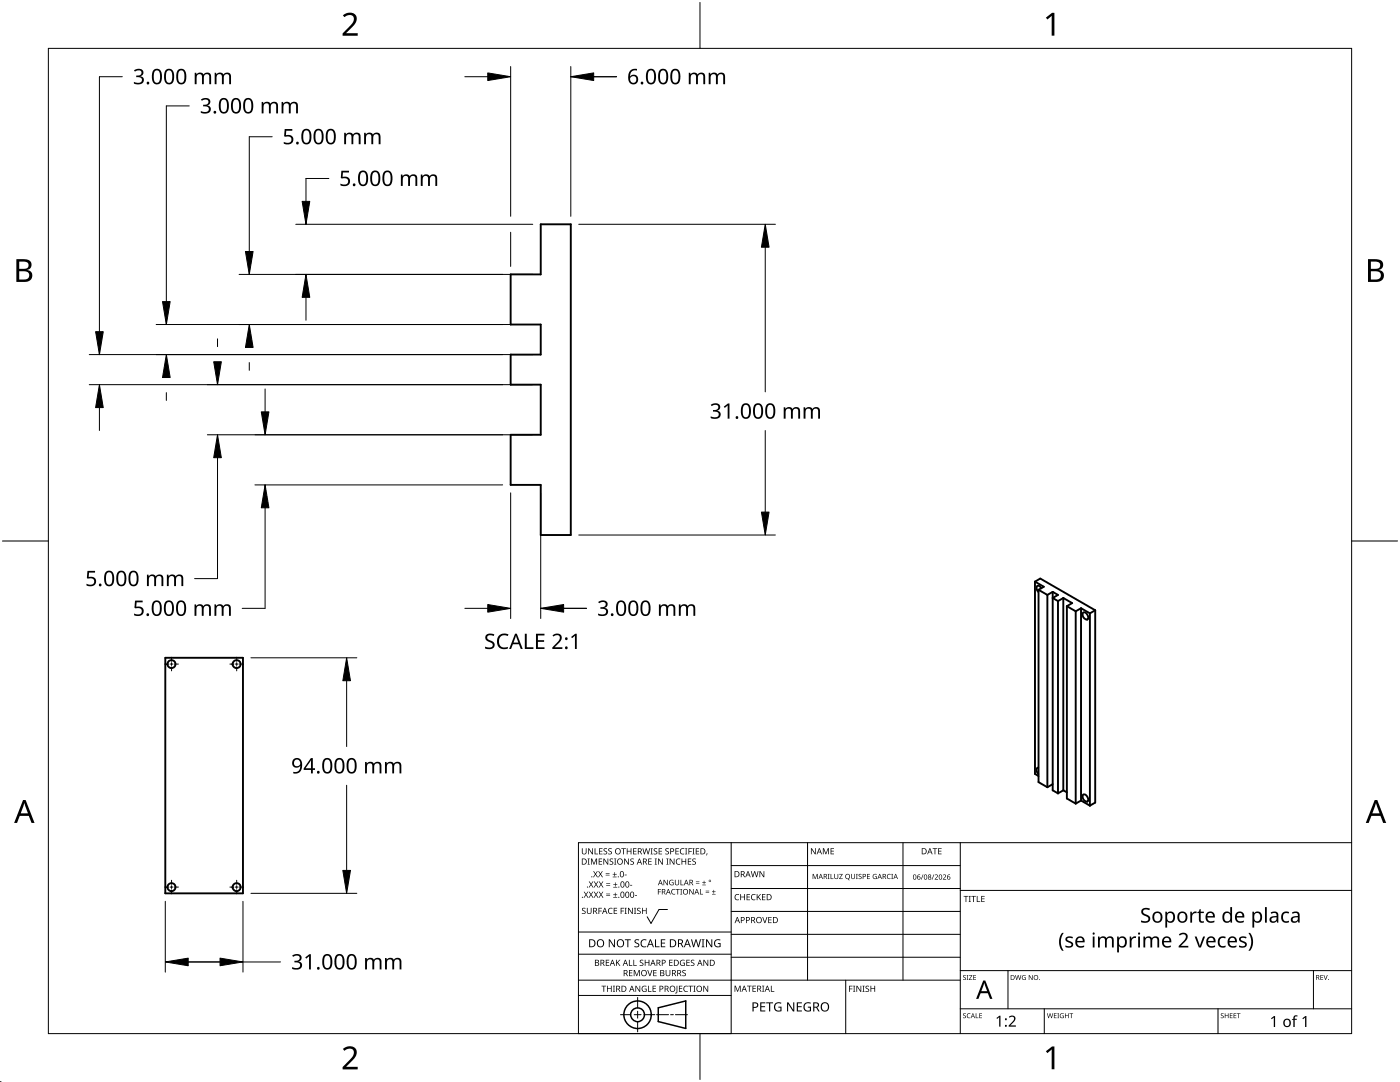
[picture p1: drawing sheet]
<svg xmlns="http://www.w3.org/2000/svg" width="279mm" height="216mm" viewBox="0 0 279 216" stroke-linecap="round" stroke-linejoin="round" font-family="sans-serif">
<g fill="none" stroke="#000" stroke-width=".38">
<path d="M107.9 44.8h6v62h-6v-10h-6v-10h6v-10h-6v-6h6v-6h-6v-10h6zM206.6 116.1l1.7 1-1 .6M206.6 116.1l1-.7 11 6.4M206.6 116.1v38.3l.7 .4M207.3 117.7l1.7 1M207.3 117.7v38.4l1.7 1M207.8 117.4a.64 .64 0 0 0-.8-.5 .94 .94 0 0 0 .2 1.2M209 118.7v38.4M210.1 118.1l-1.1 .6M210.1 118.1l1 .6-1 .6 1 .6M210.1 118.1v39.6l1 .6M211.1 119.9v38.4"/>
<path d="M212.2 119.3l1.8 1-1.1 .7M212.2 119.3v38.4M212.2 119.3l-1.1 .6M33 131.3h15.5v47h-15.5zM212.9 121l1.8 1M212.9 121v38.3l1.8 1.1M214.7 122v38.4M215.7 121.4l1.8 1M215.7 121.4v38.3M215.7 121.4l-1 .6M216.2 122.2a.93 .93 0 0 1 .8 1.4 .93 .93 0 0 1-.8-1.4zM217.5 122.4v38.4"/>
<path d="M218.6 121.8l-1.1 .6M218.6 121.8v38.3l-1.1 .7M207.2 153.2a.7 .7 0 0 0-.4 .6 .7 .7 0 0 0 .4 .7M210.1 156.5l-1.1 .6M212.2 157.7l.7 .4M212.2 157.7l-1.1 .6M215.7 159.7l1.8 1.1M215.7 159.7l-1 .7M216.2 158.5a.93 .93 0 0 1 .8 1.4 .93 .93 0 0 1-.8-1.4z"/>
<circle cx="34.2" cy="132.5" r=".81"/>
<circle cx="47.2" cy="132.5" r=".81"/>
<circle cx="34.2" cy="177" r=".81"/>
<circle cx="47.2" cy="177" r=".81"/>
</g>
<path d="M9.7 9.7h260v196.5h-260z" fill="none" stroke="#000" stroke-width=".2"/>
<path d="M139.7 .5v9.2M.5 108h9.2M269.7 108h9.2M139.7 206.2v9.2" fill="none" stroke="#000" stroke-width=".2"/>
<g fill="#000">
<path d="M68.4 3.1a1.64 1.64 0 0 1 2.8 .4 2.52 2.52 0 0 1-1.2 2.2l-.9 .9h2.3v.5h-3v-.4l1.2-1.2a1.95 1.95 0 0 0 .9-2.2 1.23 1.23 0 0 0-1.8 .1zM208.7 3.5l1.3-.9h.4v4.5h-.5v-4l-.9 .8zM68.4 209.3a1.64 1.64 0 0 1 2.8 .4 2.52 2.52 0 0 1-1.2 2.2l-.9 1h2.3v.5h-3v-.5l1.2-1.2a1.95 1.95 0 0 0 .9-2.1 1.23 1.23 0 0 0-1.8 .1zM208.7 209.8l1.3-1h.4v4.6h-.5v-4l-.9 .7z"/>
<path d="M3.3 51.7h1.3a1.28 1.28 0 0 1 1.7 1.3 1.04 1.04 0 0 1-.9 .9 1.23 1.23 0 0 1 1 1.5 1.23 1.23 0 0 1-1.5 .9h-1.6zM3.8 54.1v1.7h1a.86 .86 0 0 0 1-.9 .86 .86 0 0 0-1.1-.8zM3.8 52.2v1.4h.9a.78 .78 0 0 0 1-.7 .78 .78 0 0 0-1.1-.7z"/>
<path d="M273 51.7h1.3a1.28 1.28 0 0 1 1.7 1.3 1.04 1.04 0 0 1-.8 .9 1.23 1.23 0 0 1 1 1.5 1.23 1.23 0 0 1-1.6 .9h-1.6zM273.6 54.1v1.7h.9a.86 .86 0 0 0 1.1-.9 .86 .86 0 0 0-1.1-.8zM273.6 52.2v1.4h.8a.78 .78 0 0 0 1-.7 .78 .78 0 0 0-1.1-.7z"/>
<path d="M4.6 159.6h.5l1.8 4.6h-.6l-.6-1.4h-1.8l-.5 1.4h-.6zM4.8 160.2l-.7 2.1h1.5z"/>
<path d="M274.3 159.6h.6l1.7 4.6h-.6l-.5-1.4h-1.8l-.6 1.4h-.5zM274.6 160.2l-.7 2.1h1.4z"/>
</g>
<g fill="none" stroke="#000" stroke-width=".2">
<path d="M145.9 168.1v38.1h-30.5v-38.1h154.3M145.9 172.7h45.7M145.9 177.3h45.7M161.2 168.1v27.5M180.2 168.1v27.5M191.6 168.1v38.1M191.6 177.7h78.1M115.4 198.6h30.5M115.4 195.6h76.2M115.4 190.4h30.5M115.4 186h30.5M127.3 199v2.1"/>
<path d="M133.2 181.5h-1.7l-1.6 2.8-.7-1.4M145.9 181.9h45.7M145.9 186.4h45.7M145.9 191h45.7M168.8 195.6v10.6M191.6 193.7h78.1M201.2 193.7v7.6M262.1 193.7v7.6M123.8 202.5h2.1M126.6 202.5h1.3M127.3 201.8v1.4M127.3 203.8v2.1"/>
<path d="M128.6 202.5h2.1M131 202.5h2.4M133.8 202.5h.6M134.8 202.5h2.4M191.6 201.3h78.1M208.4 201.3v4.9M243.1 201.3v4.9"/>
</g>
<g fill="#000">
<path d="M116.1 169.3h.2v.8a.32 .32 0 0 0 .3 .3 .32 .32 0 0 0 .3-.3v-.8h.2v.8a.47 .47 0 0 1-.5 .4 .47 .47 0 0 1-.5-.5zM116.5 177.9h.2l.3 .5 .3-.5h.1l-.4 .6 .4 .6h-.1l-.3-.5-.4 .5h-.1l.4-.6zM117.3 171.3h.4l-.1 .1v1l.1 .1h-.4l.1-.1v-1zM117.4 169.3h.2l.6 1v-1h.1v1.2h-.1l-.7-1v1h-.1zM117.5 177.9h.2l.3 .5 .3-.5h.1l-.4 .6 .4 .6h-.1l-.4-.5-.3 .5h-.1l.4-.6zM117.5 175.9h.2l.3 .5 .3-.5h.1l-.4 .6 .5 .6h-.2l-.3-.5-.4 .5h-.1l.4-.6zM117.9 171.3h.3l.3 1 .4-1h.3v1.2h-.2v-1l-.4 1h-.1l-.4-1v1h-.2zM118.7 169.3h.1v1h.6v.2h-.7zM118.4 173.8h.1l.3 .5 .3-.5h.2l-.4 .6 .4 .7h-.1l-.4-.6-.3 .6h-.1l.4-.7zM118.5 177.9h.2l.2 .5 .3-.5h.2l-.4 .6 .4 .6h-.1l-.4-.5-.3 .5h-.1l.4-.6zM118.5 175.9h.2l.3 .5 .3-.5h.1l-.4 .6 .4 .6h-.1l-.3-.5-.4 .5h-.1l.4-.6zM119.5 171.3h.7v.1h-.6v.4h.5v.2h-.5v.4h.6v.1h-.7z"/>
<path d="M119.6 169.3h.6v.1h-.5v.4h.5v.1h-.5v.4h.5v.2h-.6zM119.4 173.8h.1l.3 .5 .3-.5h.2l-.4 .6 .4 .7h-.1l-.4-.6-.3 .6h-.2l.5-.7zM119.5 177.9h.1l.3 .5 .3-.5h.2l-.4 .6 .4 .6h-.1l-.4-.5-.3 .5h-.1l.4-.6zM119.5 175.9h.2l.3 .5 .3-.5h.1l-.4 .6 .4 .6h-.1l-.4-.5-.3 .5h-.1l.4-.6zM120.9 174.6h.8v.1h-.8zM120.9 174.2h.8v.1h-.8zM121 178.7h.8v.1h-.8zM121 178.3h.8v.1h-.8zM121 176.6h.8v.1h-.8zM121 176.3h.8v.1h-.8zM120.5 169.4l.4-.1h.3l-.1 .1a.25 .25 0 0 0-.4-.1 .25 .25 0 0 0 0 .4l.4 .3 .1 .2-.3 .3-.5-.1v-.1h.2a.27 .27 0 0 0 .4-.1 .27 .27 0 0 0-.3-.3l-.2-.2zM120.4 171.3h.2l.7 1-.1-1h.2v1.2h-.2l-.6-1v1h-.2z"/>
<path d="M121.4 169.4l.5-.1h.2v.1a.25 .25 0 0 0-.4-.1 .25 .25 0 0 0 0 .4l.4 .3v.2l-.2 .3-.5-.1v-.1h.1a.27 .27 0 0 0 .5-.1 .27 .27 0 0 0-.4-.3l-.2-.2zM122.3 174.9h.8v.2h-.8zM122.4 179h.8v.1h-.8zM122.4 177h.8v.1h-.8zM121.7 171.4l.4-.1 .3 .1-.1 .1a.25 .25 0 0 0-.4-.1 .25 .25 0 0 0 0 .4 .42 .42 0 0 1 .5 .5 .42 .42 0 0 1-.7 .2l-.1-.2 .2 .1a.27 .27 0 0 0 .5-.2 .27 .27 0 0 0-.4-.3l-.2-.2zM122.6 174h.1v.4h.4v.1h-.4v.4h-.1v-.4h-.3v-.1h.3zM122.7 178.1h.1v.4h.4v.1h-.4v.3h-.1v-.3h-.3v-.1h.3zM122.7 176.1h.2v.3h.3v.2h-.3v.3h-.2v-.3h-.3v-.2h.3zM122.6 171.3h.4l-.1 .1v1l.1 .1h-.4l.1-.1v-1zM124 169.3h.9v.1h-.4v1.1h-.1v-1.1h-.4zM124.7 174.5h.4v.2h-.4zM124.6 171.3h.1l.7 1v-1h.1v1.2h-.2l-.6-1v1h-.1z"/>
<path d="M125.7 176.6h.5v.1h-.5zM125.1 169.3h.1v.5h.7v-.5h.1v1.2h-.1v-.6h-.7v.6h-.1zM125.8 171.4l.5-.1 .2 .1v.1a.25 .25 0 0 0-.4-.1 .25 .25 0 0 0 0 .4 .42 .42 0 0 1 .4 .5 .42 .42 0 0 1-.7 .2v-.2l.1 .1a.27 .27 0 0 0 .5-.2 .27 .27 0 0 0-.4-.3l-.2-.2zM126.7 178.6h.4v.2h-.4zM126.4 169.3h.6v.1h-.5v.4h.5v.1h-.5v.4h.5v.2h-.6zM128.2 169.3h.2l.2 1 .3-1h.2l.2 1 .3-1h.1l-.3 1.2h-.1l-.3-1.1-.3 1.1h-.2zM129.4 171.3h.7v.1h-.6v.4h.5v.2h-.5v.4h.6v.1h-.7zM129.8 169.3h.5l-.2 .1v1l.2 .1h-.5l.2-.1v-1zM130.7 171.3h.4l-.1 .1v1l.1 .1h-.4l.1-.1v-1zM130.5 169.4l.4-.1h.3l-.1 .1a.25 .25 0 0 0-.4-.1 .25 .25 0 0 0 0 .4l.4 .3 .1 .2-.2 .3-.6-.1v-.1h.2a.27 .27 0 0 0 .4-.1 .27 .27 0 0 0-.3-.3l-.2-.2zM131.3 177.4h.6v.1h-.5v.4h.5v.1h-.5v.5h-.1zM131.4 169.3h.7v.1h-.5v.4h.5v.1h-.5v.4h.5v.2h-.7z"/>
<path d="M131.3 171.3h.2l.7 1v-1h.1v1.2h-.2l-.6-1v1h-.2zM132.4 175.6h.2l.6 .9v-.9h.1v1h-.2l-.6-.9v.9h-.1zM133 171.3h.4l-.1 .1v1l.1 .1h-.4l.1-.1v-1zM132.8 169.4l.4-.1h.3l-.1 .1a.25 .25 0 0 0-.3-.1 .25 .25 0 0 0 0 .4l.4 .3v.2l-.2 .3-.5-.1v-.1h.1a.27 .27 0 0 0 .5-.1 .27 .27 0 0 0-.4-.3l-.2-.2zM133.7 175.7l.5-.2 .2 .1v.1a.45 .45 0 0 0-.7 .4 .45 .45 0 0 0 .6 .4v-.3h-.2v-.1h.3v.5a.6 .6 0 0 1-.8-.1 .6 .6 0 0 1 .1-.8zM134.1 177.5l.4-.1h.3l-.1 .2a.44 .44 0 0 0-.6 .4 .44 .44 0 0 0 .6 .3 .52 .52 0 0 1-.7 0 .52 .52 0 0 1 .1-.8zM133.6 171.3h.2l.7 1v-1h.1v1.2h-.2l-.6-1v1h-.2zM134.9 177.4h.8v.1h-.4v1h-.1v-1h-.3zM135 171.5l.5-.2 .3 .1-.1 .1a.49 .49 0 0 0-.7 .4 .49 .49 0 0 0 .7 .5 .52 .52 0 0 1-.6 0 .52 .52 0 0 1-.2-.6zM134.8 169.3h.7v.1h-.6v.4h.5v.1h-.5v.4h.6v.2h-.7zM134.7 175.6h.1v.7a.28 .28 0 0 0 .3 .2 .28 .28 0 0 0 .3-.2v-.7h.1v.7a.42 .42 0 0 1-.4 .4 .42 .42 0 0 1-.4-.4zM135.8 175.6h.2v.9h.4v.1h-.6z"/>
<path d="M135.8 177.4h.3l-.1 .1v.9l.1 .1h-.3l.1-.1v-.9zM135.8 169.4l.4-.1h.4l-.1 .1h-.2a.49 .49 0 0 0-.4 .6 .49 .49 0 0 0 .7 .3 .52 .52 0 0 1-.7 .1 .52 .52 0 0 1-.2-.6zM136 171.3h.2v.5h.6v-.5h.1v1.2h-.1v-.5h-.6v.5h-.2zM136.7 169.3h.5l-.2 .1v1l.2 .1h-.5l.2-.1v-1zM137.4 169.3h.7v.1h-.6v.4h.5v.2h-.5v.5h-.1zM137.3 171.3h.7v.1h-.6v.4h.5v.2h-.5v.4h.6v.1h-.7zM137.6 177.4h.1l.6 .9v-.9h.1v1.1h-.1l-.6-.9v.9h-.1zM138.2 169.3h.4l-.1 .1v1l.1 .1h-.4l.1-.1v-1zM138.9 176.2h.7v.1h-.7zM138.9 175.9h.7v.1h-.7zM138.2 171.4l.4-.1 .3 .1-.1 .1a.25 .25 0 0 0-.4-.1 .25 .25 0 0 0 0 .4 .42 .42 0 0 1 .5 .5 .42 .42 0 0 1-.7 .2l-.1-.2 .2 .1a.27 .27 0 0 0 .5-.2 .27 .27 0 0 0-.4-.3l-.2-.2zM138.9 169.3h.6v.1h-.5v.4h.5v.1h-.5v.4h.5v.2h-.6z"/>
<path d="M139.7 177.4h.1v1h.5v.1h-.6zM140.1 176.5h.8v.1h-.8zM140.5 175.7h.1v.3h.3v.2h-.3v.3h-.1v-.3h-.4v-.2h.4zM140.8 178h.7v.2h-.7zM140.8 177.7h.7v.1h-.7zM141 170.3h.2l-.3 .4zM142.1 178.4h.7v.1h-.7zM142.4 177.6h.1v.3h.3v.1h-.3v.3h-.1v-.3h-.3v-.1h.3zM146.8 178.6l.4-.2 .3 .1v.1a.49 .49 0 0 0-.7 .4 .49 .49 0 0 0 .7 .5 .52 .52 0 0 1-.7 0 .52 .52 0 0 1-.2-.6zM147.7 178.4h.2v.5h.6v-.5h.2v1.2h-.2v-.5h-.6v.5h-.2zM149 178.4h.7v.1h-.5v.4h.4v.2h-.4v.4h.5v.1h-.7zM150 178.6l.5-.2 .3 .1-.1 .1a.49 .49 0 0 0-.7 .4 .49 .49 0 0 0 .8 .5 .52 .52 0 0 1-.7 0 .52 .52 0 0 1-.2-.6z"/>
<path d="M149.8 173.8h.2l.3 1.1 .2-1.1h.2l.3 1.1 .2-1.1h.2l-.3 1.2h-.2l-.3-1-.3 1h-.1zM151 178.4h.2v.6l.5-.6h.2l-.5 .5 .5 .7h-.2l-.4-.6-.1 .6h-.2zM151.6 173.8h.1l.7 1v-1h.1v1.2h-.1l-.7-1v1h-.1zM152.1 178.4h.7v.1h-.6v.4h.5v.2h-.5v.4h.6v.1h-.7zM162.2 174.4h.2l.3 .8 .3-.8h.2v1h-.1v-.9l-.5 .9-.3-.9v.9h-.1zM161.8 169.3h.2l.7 1v-1h.1v1.2h-.2l-.6-1v1h-.2zM164.2 169.3h.2l.4 .9 .4-.9h.2v1.2h-.1v-1.1l-.4 1.1h-.1l-.4-1.1v1.1h-.2zM165.2 174.4h.4l-.2 .1v.8l.2 .1h-.4l.1-.1v-.8zM165.8 174.4h.1v.9h.4v.1h-.5zM165.8 169.3h.6v.1h-.5v.4h.5v.1h-.5v.4h.5v.2h-.6zM166.5 174.4h.1v.6a.26 .26 0 0 0 .3 .3 .26 .26 0 0 0 .3-.3v-.6h.1v.6a.39 .39 0 0 1-.4 .4 .39 .39 0 0 1-.4-.4zM167.5 174.4h.7l-.6 .9h.6v.1h-.7l.5-.9h-.5z"/>
<path d="M169.9 174.4h.1v.6a.26 .26 0 0 0 .2 .3 .26 .26 0 0 0 .3-.3v-.6h.1v.6a.39 .39 0 0 1-.4 .4 .39 .39 0 0 1-.3-.4zM170.8 174.4h.4l-.1 .1v.8l.1 .1h-.4l.1-.1v-.8zM171.4 174.5l.3-.1h.2v.1a.24 .24 0 0 0-.3-.1 .24 .24 0 0 0-.1 .4 .24 .24 0 0 0 .3 .1 .32 .32 0 0 1 0 .5 .32 .32 0 0 1-.5-.2l.1 .1a.26 .26 0 0 0 .3 0 .26 .26 0 0 0 .1-.3 .26 .26 0 0 0-.3-.1zM173 174.4h.6v.1h-.4v.3h.4v.1h-.4v.4h.4v.1h-.6zM174.3 174.5l.4-.1h.3l-.1 .1a.42 .42 0 0 0-.6 .4 .42 .42 0 0 0 .6 .4v-.3h-.3v-.1h.4v.5a.56 .56 0 0 1-.7-.1 .56 .56 0 0 1 0-.8zM177.1 174.5l.3-.1h.4l-.3 .1a.42 .42 0 0 0-.4 .5 .42 .42 0 0 0 .6 .3 .48 .48 0 0 1-.7-.1 .48 .48 0 0 1 .1-.7zM177.9 174.4h.3l-.1 .1v.8l.1 .1h-.3l.1-.1v-.8zM184.2 174.5h.1l-.4 1h-.1zM186.3 174.5h.2l-.4 1h-.2zM186.1 169.3h.9v.1h-.3v1.1h-.2v-1.1h-.4zM186.5 174.6a.37 .37 0 0 1 .6 0 .37 .37 0 0 1-.2 .6l-.2 .2h.5v.1h-.7l.3-.4a.27 .27 0 0 0 .3-.3 .27 .27 0 0 0-.4-.2zM187.2 169.3h.7v.1h-.5v.4h.5v.1h-.5v.4h.5v.2h-.7z"/>
<path d="M188.2 174.6a.37 .37 0 0 1 .6 0 .37 .37 0 0 1-.3 .6l-.2 .2h.5v.1h-.6l.2-.4a.27 .27 0 0 0 .3-.3 .27 .27 0 0 0-.4-.2zM192.3 178.8h.9v.1h-.3v1.1h-.2v-1.1h-.4zM193.3 178.8h.5l-.2 .1v1l.2 .1h-.5l.2-.1v-1zM193.8 178.8h1v.1h-.4v1.1h-.2v-1.1h-.4zM194.9 178.8h.2v1.1h.5v.1h-.7zM195.8 178.8h.7v.1h-.5v.4h.5v.1h-.5v.5h.5v.1h-.7zM116.2 181.3l.4-.2 .3 .1-.1 .1a.25 .25 0 0 0-.4-.1 .25 .25 0 0 0 0 .4l.4 .2 .1 .3-.3 .3-.5-.1v-.1h.2a.27 .27 0 0 0 .4-.1 .27 .27 0 0 0-.3-.3l-.2-.2zM117.1 181.1h.2v.8a.32 .32 0 0 0 .3 .3 .32 .32 0 0 0 .3-.3v-.8h.2v.8a.47 .47 0 0 1-.5 .5 .47 .47 0 0 1-.5-.5zM119.4 181.1h.7v.2h-.5v.4h.5v.1h-.5v.6h-.2zM120 196.7h1v.1h-.4v1.1h-.2v-1.1h-.4zM120.9 191.5h.7v.1h-.5v.4h.4v.2h-.4v.4h.5v.1h-.7zM121.5 181.3l.4-.2 .4 .1-.1 .1a.49 .49 0 0 0-.7 .5 .49 .49 0 0 0 .7 .4 .52 .52 0 0 1-.6 .1 .52 .52 0 0 1-.3-.6z"/>
<path d="M121.1 196.7h.2v.5h.6v-.5h.2v1.2h-.2v-.6h-.6v.6h-.2zM121.5 187.4h.2l.9 1.3v-1.3h.1v1.6h-.2l-.8-1.3v1.3h-.2zM122.3 196.7h.4l-.1 .1v1l.1 .1h-.4l.2-.1v-1zM122.5 181.1h.7v.2h-.6v.4h.5v.1h-.5v.4h.6v.2h-.7zM122.9 191.5h.2v.6l.5-.6h.2l-.5 .5 .5 .7h-.2l-.4-.6-.1 .6h-.2zM123.9 181.1h.6v.2h-.5v.4h.5v.1h-.5v.6h-.1zM124.7 181.1h.4l-.2 .2v.9l.2 .2h-.4l.1-.2v-.9zM124.7 187.4h1.2v.2h-.5v1.4h-.2v-1.4h-.5zM125.5 191.5h.2v1.1h.5v.1h-.7zM125.5 193.6h.7v.1h-.5v.4h.5v.1h-.5v.4h.5v.2h-.7zM125.3 181.1h.2l.7 1.1-.1-1.1h.2v1.3h-.2l-.6-1v1h-.2zM126.4 191.5h.2v1.1h.5v.1h-.7z"/>
<path d="M126.5 181.1h.5l-.2 .2v.9l.2 .2h-.5l.2-.2v-.9zM126.5 193.6h.2l.4 1 .4-1h.2v1.2h-.2v-1.1l-.4 1.1h-.1l-.4-1.1v1.1h-.1zM126.7 187.6l.3-.2 .6 .1-.2 .1a.33 .33 0 0 0-.6 .2 .33 .33 0 0 0 .4 .4 .47 .47 0 0 1 .4 .6 .47 .47 0 0 1-.7 .2h-.3v-.2h.2a.35 .35 0 0 0 .6-.2 .35 .35 0 0 0-.5-.4l-.3-.2zM126.8 196.7h.2l.6 1v-1h.2v1.2h-.2l-.7-1 .1 1h-.2zM127.2 181.3l.4-.2 .3 .1-.1 .1a.25 .25 0 0 0-.4-.1 .25 .25 0 0 0 0 .4l.4 .2 .1 .3-.3 .3-.5-.1v-.1h.2a.27 .27 0 0 0 .4-.1 .27 .27 0 0 0-.3-.3l-.2-.2zM127.7 191.6l.5-.1 .2 .1v.1a.25 .25 0 0 0-.4-.1 .25 .25 0 0 0 0 .4l.4 .2v.3l-.2 .2h-.5v-.2l.1 .1a.27 .27 0 0 0 .5-.2 .27 .27 0 0 0-.4-.3l-.2-.2zM128 187.6l.6-.2 .4 .1v.2a.64 .64 0 0 0-1 .5 .64 .64 0 0 0 1 .6v.2a.83 .83 0 0 1-1.1-.3 .83 .83 0 0 1 .1-1.1zM128.2 196.8l.6-.1 .2 .1v.1a.5 .5 0 0 0-.8 .4 .5 .5 0 0 0 .7 .5v-.4h-.3v-.1h.4v.6a.66 .66 0 0 1-.8-.2 .66 .66 0 0 1 0-.9zM128.1 181.1h.2v.6h.6v-.6h.2v1.3h-.2v-.6h-.6v.6h-.2zM129.2 193.6h.1l.4 1 .3-1h.2l-.4 1.2h-.2zM129.3 196.7h.2v1.1h.5v.1h-.7zM128.7 191.5h.1v.5h.6v-.5h.2v1.2h-.2v-.5h-.6v.5h-.1z"/>
<path d="M130.7 187.4h.2v1.4h.7v.2h-.9zM130.2 196.7h.7v.1h-.5v.4h.5v.1h-.5v.5h.5v.1h-.7zM130.4 193.6h.6v.1h-.5v.4h.5v.1h-.5v.4h.5v.2h-.6zM131.9 187.4h.9v.2h-.7v.5h.6v.2h-.6v.5h.7v.2h-.9zM132.8 193.6h.2v.7a.32 .32 0 0 0 .3 .4 .32 .32 0 0 0 .3-.4v-.7h.2v.7a.47 .47 0 0 1-.5 .5 .47 .47 0 0 1-.5-.5zM133.5 191.5h.7v.1h-.5v.4h.5v.2h-.5v.4h.5v.1h-.7zM135 196.7h.2v1.3l-.1 .2h-.3l-.1-.1 .3-.2zM135.5 196.7h.7v.1h-.5v.4h.4v.1h-.4v.5h.5v.1h-.7zM135.8 191.7l.5-.2 .4 .1-.1 .1a.5 .5 0 0 0-.8 .4 .5 .5 0 0 0 .7 .5v-.4h-.2v-.1h.4v.6a.66 .66 0 0 1-.9-.1 .66 .66 0 0 1 0-.9zM136.2 193.7l.4-.2 .3 .1-.1 .1a.25 .25 0 0 0-.4-.1 .25 .25 0 0 0 0 .4 .42 .42 0 0 1 .5 .6 .42 .42 0 0 1-.7 .2l-.1-.2h.2a.27 .27 0 0 0 .5-.1 .27 .27 0 0 0-.4-.3l-.2-.2zM136.5 196.8l.5-.1 .3 .1-.1 .1a.49 .49 0 0 0-.7 .4 .49 .49 0 0 0 .8 .4 .52 .52 0 0 1-.7 .1 .52 .52 0 0 1-.2-.6zM137 191.5h.7v.1h-.6v.4h.5v.2h-.5v.4h.6v.1h-.7z"/>
<path d="M137.4 196.7h.9v.1h-.4v1.1h-.1v-1.1h-.4zM137.9 191.6l.4-.1 .3 .1-.1 .1a.25 .25 0 0 0-.4-.1 .25 .25 0 0 0 0 .4l.4 .2 .1 .3-.2 .2h-.6v-.2l.2 .1a.27 .27 0 0 0 .5-.2 .27 .27 0 0 0-.4-.3l-.2-.2zM138.4 196.7h.4l-.1 .1v1l.1 .1h-.4l.1-.1v-1zM137.9 187.4h.2l.3 1.4 .4-1.4h.2l.4 1.4 .3-1.4h.2l-.4 1.6h-.2l-.4-1.3-.4 1.3h-.2zM140 187.4h.6l-.2 .2v1.3l.2 .1h-.6l.2-.1v-1.3zM140.4 196.7h.1l.7 1v-1h.1v1.2h-.1l-.7-1v1h-.1zM140.4 191.5h.2l.6 1v-1h.1v1.2h-.1l-.7-1v1h-.1zM140.9 187.4h.2l.9 1.3v-1.3h.2v1.6h-.3l-.8-1.3v1.3h-.2zM142.7 187.6l.7-.2 .4 .1-.1 .2a.65 .65 0 0 0-1 .5 .65 .65 0 0 0 .9 .6v-.4h-.3v-.2h.5v.7a.86 .86 0 0 1-1.1-.1 .86 .86 0 0 1 0-1.2zM146.6 196.7h.2l.4 1 .4-1h.2v1.2h-.1v-1.1l-.4 1.1h-.2l-.4-1.1v1.1h-.1zM149.1 196.7h.9v.1h-.4v1.1h-.1v-1.1h-.4zM150.2 196.7h.7v.1h-.6v.4h.5v.1h-.5v.5h.6v.1h-.7z"/>
<path d="M152.1 183h.2l.3 1 .4-1h.2l-.5 1.2h-.1zM152.1 196.7h.4l-.1 .1v1l.1 .1h-.4l.1-.1v-1zM153.8 196.7h.2v1.1h.5v.1h-.7zM153.3 183h.7v.1h-.5v.4h.5v.1h-.5v.5h.5v.1h-.7zM169.5 196.7h.6v.1h-.5v.5h.5v.1h-.5v.5h-.1zM170.2 196.7h.5l-.2 .1v1l.2 .1h-.5l.2-.1v-1zM170.9 196.7h.2l.6 1v-1h.2v1.2h-.2l-.6-1v1h-.2zM172.1 196.7h.5l-.2 .1v1l.2 .1h-.5l.2-.1v-1zM172.8 196.8l.4-.1h.2v.2a.25 .25 0 0 0-.4-.1 .25 .25 0 0 0 0 .4l.4 .2 .1 .3-.3 .2h-.5v-.2l.2 .1a.27 .27 0 0 0 .4-.2 .27 .27 0 0 0-.3-.3l-.3-.2zM173.7 196.7h.2v.5h.6v-.5h.2v1.2h-.2v-.6h-.6v.6h-.2zM192.2 194.7l.4-.1h.2l-.1 .1a.24 .24 0 0 0-.3 0 .24 .24 0 0 0-.1 .3 .24 .24 0 0 0 .4 .1l.1 .1-.1 .3h-.4l-.1-.1a.24 .24 0 0 0 .3 .1 .24 .24 0 0 0 .1-.3l-.4-.3zM192.9 194.6h.4l-.1 .1v.7l.1 .1h-.4l.1-.1v-.7z"/>
<path d="M193.4 194.6h.6l-.5 .8h.6v.1h-.7l.5-.8h-.5zM194.2 194.6h.6v.1h-.4v.3h.4v.1h-.4v.3h.4v.1h-.6zM202.6 194.6h.1l.2 .8 .2-.8h.2l.2 .8 .2-.8h.1l-.2 .9h-.2l-.2-.8-.2 .8h-.2zM204.1 194.7l.3-.1h.3l-.1 .1a.4 .4 0 0 0-.6 .4 .4 .4 0 0 0 .6 .3v-.3l-.2-.1h.3v.5a.53 .53 0 0 1-.7-.1 .53 .53 0 0 1 .1-.7zM205.3 194.6h.2l.5 .8v-.8h.1v.9h-.2l-.5-.8v.8h-.1zM212 186.1h.3a3 3 0 0 0 0 3.6 .82 .82 0 0 1-.8-.8l-.1-1a2.76 2.76 0 0 1 .6-1.8zM212.7 187.1a1.29 1.29 0 0 1 1.4-.1l-.1 .3-.4-.2a.35 .35 0 0 0-.6 .2 .35 .35 0 0 0 .4 .4l.1 .1a.66 .66 0 0 1 .7 .8 .66 .66 0 0 1-.9 .5l-.7-.1v-.4l.7 .2 .5-.1v-.4l-.5-.2a.65 .65 0 0 1-.6-1zM219.1 186.9h.3l.1 .3a.83 .83 0 0 1 1.3 0 .78 .78 0 0 1 .9-.3 .78 .78 0 0 1 .6 .7v1.5h-.4v-1.4a.54 .54 0 0 0-.6-.6 .54 .54 0 0 0-.4 .8v1.2h-.4v-1.4a.55 .55 0 0 0-.7-.6 .55 .55 0 0 0-.3 .8v1.2h-.4zM225.5 186.9h.3v.4l.4-.4h.5v.3h-.5l-.3 .3-.1 1.6h-.3zM227.9 181.5a1.38 1.38 0 0 1 1.6-.2l-.1 .3-.4-.1a.52 .52 0 0 0-.7 0 .52 .52 0 0 0 0 .7l.9 .5 .4 .6a1.19 1.19 0 0 1-1.9 .7v-.3a1.03 1.03 0 0 0 1.5-.2 1.04 1.04 0 0 0-1-.9 .77 .77 0 0 1-.3-1.1zM228.2 186.9h.3v.3a.83 .83 0 0 1 1.4 0 .78 .78 0 0 1 .9-.3 .78 .78 0 0 1 .5 .7v1.5h-.3v-1.4a.54 .54 0 0 0-.7-.6 .54 .54 0 0 0-.4 .8v1.2h-.3v-1.4a.55 .55 0 0 0-.7-.6 .55 .55 0 0 0-.3 .8v1.2h-.4zM235.3 186.4a.97 .97 0 0 1 1.1-.3 .97 .97 0 0 1 .6 1l-.2 .5-1.1 1.1h1.5v.4h-2v-.3l1.1-1.1a.69 .69 0 0 0 .4-.6 .69 .69 0 0 0-.4-.7l-.8 .3z"/>
<path d="M237.5 181.9h.3l.1 .4 .4-.4h.5v.3l-.5 .1-.3 .3-.1 1.5h-.4zM238.4 186.9h.4l.6 1.8 .7-1.8h.4l-.8 2.2h-.4zM239.4 181.4h.2v.5h.7v.3h-.7v1.3l.2 .3h.5v.3a.67 .67 0 0 1-1-.6v-1.3h-.3v-.2l.3-.1zM243.3 187.1l.4-.2 .5-.1 .4 .2-.1 .2a.8 .8 0 0 0-1.1 .7 .8 .8 0 0 0 1 .8h.2v.3a1.12 1.12 0 0 1-1.4-.3 1.12 1.12 0 0 1 0-1.4zM247.4 187.1a1.29 1.29 0 0 1 1.4-.1l-.1 .3-.5-.2a.35 .35 0 0 0-.6 .2 .35 .35 0 0 0 .4 .4l.2 .1a.66 .66 0 0 1 .6 .8 .66 .66 0 0 1-.8 .5l-.7-.1v-.4l.7 .2 .4-.1v-.4l-.5-.2a.65 .65 0 0 1-.5-1zM249.1 186.1a.83 .83 0 0 1 .8 .9 2.92 2.92 0 0 1-.4 2.7h-.4a3 3 0 0 0 0-3.6zM256 182.1l.5-.2h.5l.3 .1-.1 .3a.8 .8 0 0 0-1.2 .7 .8 .8 0 0 0 1.1 .8l.1-.1v.3l-.5 .1a1.17 1.17 0 0 1-1-.8 1.17 1.17 0 0 1 .3-1.2zM263.5 194.6h.6v.1h-.5v.3h.4v.1h-.4v.3h.5v.1h-.6zM264.1 194.6h.2l.2 .8 .3-.8h.2l-.4 .9h-.1zM151.7 200h1v.2h-.8v.6h.8v.2h-.8v.6h.8v.2h-1zM152.9 200h1.4v.2h-.6v1.6h-.2v-1.6h-.6zM154.7 200.2l.9-.2 .4 .1-.1 .2a.75 .75 0 0 0-1.2 .6 .75 .75 0 0 0 1 .7v-.5h-.4v-.2h.7v.9a1 1 0 0 1-1.3-.2 1 1 0 0 1 0-1.4z"/>
<path d="M157.1 200h.2l1 1.5v-1.5h.2v1.8h-.2l-1-1.5v1.5h-.2zM159 200h1v.2h-.8v.6h.8v.2h-.8v.6h.8v.2h-1zM160.6 200.2l.8-.2 .4 .1-.1 .2a.75 .75 0 0 0-1.1 .6 .75 .75 0 0 0 1 .7v-.5h-.4v-.2h.7v.9a1 1 0 0 1-1.4-.2 1 1 0 0 1 .1-1.4zM192.2 202.3l.4-.1h.2l-.1 .1a.24 .24 0 0 0-.3 0 .24 .24 0 0 0-.1 .3 .24 .24 0 0 0 .4 .1l.1 .2-.1 .2-.4 .1-.1-.2a.24 .24 0 0 0 .3 .1 .24 .24 0 0 0 .1-.3l-.4-.2zM193.1 202.3l.6-.1-.3 .1a.4 .4 0 0 0-.3 .5 .4 .4 0 0 0 .5 .2 .46 .46 0 0 1-.6 0 .46 .46 0 0 1 .1-.7zM194.7 202.2h.1v.8h.5v.2h-.6zM195.4 202.2h.6v.1h-.4v.3h.4v.1h-.4v.4h.4v.1h-.6zM198.9 203.1l.5-.4h.3v2.2h-.3v-1.9l-.4 .3zM201.3 202.9a.76 .76 0 0 1 1.2 0 .76 .76 0 0 1-.3 1.1l-.6 .6h1.1v.3h-1.4v-.3l.8-.8a.52 .52 0 0 0 .2-.8 .52 .52 0 0 0-.8 .1zM209 202.2h.1l.2 .8 .2-.8h.1l.3 .8 .2-.8h.1l-.3 1h-.1l-.2-.9-.3 .9h-.1zM210.3 202.2h.6v.1h-.4v.3h.3v.1h-.3v.4h.4v.1h-.6zM211 202.2h.4l-.2 .1v.8l.2 .1h-.4l.1-.1v-.8z"/>
<path d="M211.6 202.3l.7-.1-.1 .1a.4 .4 0 0 0-.6 .4 .4 .4 0 0 0 .6 .3v-.2l-.2-.2h.3v.5a.53 .53 0 0 1-.7-.1 .53 .53 0 0 1 0-.7zM212.5 202.2h.2v.4h.5v-.4h.1v1h-.1v-.5h-.5v.5h-.2zM213.4 202.2h.8v.1h-.3v.9h-.2v-.9h-.3zM243.7 202.3l.3-.1h.2v.1a.24 .24 0 0 0-.3 0 .24 .24 0 0 0-.1 .3 .24 .24 0 0 0 .3 .1l.1 .2-.1 .2-.4 .1-.1-.2a.24 .24 0 0 0 .4 .1 .24 .24 0 0 0 0-.3l-.3-.2zM244.4 202.2h.2v.4h.5v-.4h.1v1h-.1v-.5h-.5v.5h-.2zM245.4 202.2h.6v.1h-.4v.3h.4v.1h-.4v.4h.4v.1h-.6zM246.2 202.2h.5v.1h-.4v.3h.4v.1h-.4v.4h.4v.1h-.5zM246.8 202.2h.8v.1h-.3v.9h-.2v-.9h-.3zM253.7 203.2l.6-.5h.2v2.2h-.3v-1.9l-.4 .4zM258.2 202.7l.3-.1h.5l-.1 .3-.4-.1-.1 .2v.3h.4v.2h-.4v1.4h-.3v-1.4h-.3l.3-.2zM259.9 203.2l.6-.5h.2v2.2h-.2v-1.9l-.5 .4z"/>
<path d="M116.1 171.3h.4a.61 .61 0 0 1 .6 .6 .61 .61 0 0 1-.6 .6h-.4zM116.3 171.4v1h.1a.48 .48 0 0 0 .5-.5 .48 .48 0 0 0-.4-.5z"/>
<path d="M122.7 169.9a.61 .61 0 0 1 1.2 0 .61 .61 0 0 1-1.2 0zM123 169.5a.47 .47 0 0 0-.1 .7 .47 .47 0 0 0 .8 0v-.1a.45 .45 0 0 0-.1-.6 .45 .45 0 0 0-.6 0z"/>
<path d="M123.1 171.9a.61 .61 0 0 1 1.2 0 .61 .61 0 0 1-1.2 0zM123.5 171.5l-.2 .4a.45 .45 0 0 0 .7 .4 .45 .45 0 0 0 0-.8l-.2-.1z"/>
<path d="M123.9 173.9a.51 .51 0 0 1 .6 .1 .51 .51 0 0 1 0 .7 .44 .44 0 0 1-.6 .3 .44 .44 0 0 1-.2-.6zM123.9 174v.1a.48 .48 0 0 0 .3 .8 .53 .53 0 0 0 .2-.5 .53 .53 0 0 0-.4-.4z"/>
<path d="M124 178a.44 .44 0 0 1 .5 0 .44 .44 0 0 1 .1 .5 .46 .46 0 0 1-.4 .7 .46 .46 0 0 1-.4-.7zM124.1 178.1l-.1 .2a.45 .45 0 0 0 .3 .7 .53 .53 0 0 0 .2-.5 .53 .53 0 0 0-.4-.4z"/>
<path d="M124 176a.44 .44 0 0 1 .5 0 .44 .44 0 0 1 .1 .5 .46 .46 0 0 1-.4 .6 .46 .46 0 0 1-.4-.7zM124.1 176.1l-.1 .4a.31 .31 0 0 0 .2 .5 .31 .31 0 0 0 .3-.5l-.1-.4z"/>
<path d="M124.9 178a.5 .5 0 0 1 .7 .1 .5 .5 0 0 1 0 .6 .44 .44 0 0 1-.6 .4 .44 .44 0 0 1-.2-.6zM125 178.1a.48 .48 0 0 0-.1 .6 .48 .48 0 0 0 .4 .3l.1-.8-.2-.2z"/>
<path d="M124.9 176a.44 .44 0 0 1 .6 0 .44 .44 0 0 1 .1 .5 .46 .46 0 0 1-.5 .6 .46 .46 0 0 1-.3-.7zM125 176.1l-.1 .4a.31 .31 0 0 0 .3 .5 .31 .31 0 0 0 .2-.5v-.4z"/>
<path d="M125.9 178a.5 .5 0 0 1 .6 .1 .5 .5 0 0 1 0 .6 .44 .44 0 0 1-.5 .4 .44 .44 0 0 1-.2-.6zM126 178.1l-.1 .1a.48 .48 0 0 0 .4 .8 .53 .53 0 0 0 .2-.5 .53 .53 0 0 0-.5-.4z"/>
<path d="M127.3 169.3h.3a.35 .35 0 0 1 .5 .2 .35 .35 0 0 1-.3 .4l.4 .6h-.2l-.3-.5h-.3v.5h-.1zM127.4 169.4v.4h.2a.23 .23 0 0 0 .3-.2 .23 .23 0 0 0-.3-.2z"/>
<path d="M127.5 171.3h.2l.4 1.2h-.1l-.2-.4h-.4l-.2 .4h-.1zM127.6 171.5l-.2 .5h.4z"/>
<path d="M128.3 171.3h.3a.35 .35 0 0 1 .5 .2 .35 .35 0 0 1-.3 .5l.4 .5h-.2l-.3-.5h-.2v.5h-.2zM128.5 171.4v.5h.1a.23 .23 0 0 0 .3-.2 .23 .23 0 0 0-.3-.3z"/>
<path d="M131.7 175.5h.1l.5 1.1h-.2l-.1-.3h-.4l-.2 .3h-.1zM131.8 175.7l-.2 .5h.4z"/>
<path d="M132.1 177.4h.3a.31 .31 0 0 1 .4 .2 .31 .31 0 0 1-.2 .4l.3 .5h-.2l-.3-.5h-.2v.5h-.1zM132.2 177.5v.4h.2a.21 .21 0 0 0 .2-.2 .21 .21 0 0 0-.2-.2z"/>
<path d="M133.3 177.4h.1l.5 1.1h-.2l-.1-.4h-.4l-.2 .4h-.1zM133.4 177.5l-.2 .5h.4z"/>
<path d="M133.8 169.3h.6l.1 .2-.1 .4-.5 .1v.5h-.1zM133.9 169.4v.5a.29 .29 0 0 0 .5-.3 .29 .29 0 0 0-.5-.2z"/>
<path d="M136.9 175.5h.1l.4 1.1h-.1l-.1-.3h-.5l-.1 .3h-.1zM137 175.7l-.2 .5h.3z"/>
<path d="M136.2 177.9a.55 .55 0 0 1 1.1 0 .55 .55 0 0 1-1.1 0zM136.4 177.9a.45 .45 0 0 0 .9 0 .45 .45 0 0 0-.9 0z"/>
<path d="M137.6 175.6h.3a.31 .31 0 0 1 .4 .2 .31 .31 0 0 1-.2 .4l.3 .4h-.2l-.2-.4h-.3v.4h-.1zM137.7 175.7v.4h.2a.21 .21 0 0 0 .3-.2 .21 .21 0 0 0-.3-.2z"/>
<path d="M139 177.4h.1l.4 1.1h-.1l-.1-.4h-.5l-.1 .4h-.1zM139.1 177.5l-.2 .5h.3z"/>
<path d="M139.8 169.3h.4a.54 .54 0 0 1 .6 .6 .56 .56 0 0 1-.7 .6h-.3zM140 169.4v.9h.1a.48 .48 0 0 0 .5-.4 .48 .48 0 0 0-.4-.5z"/>
<path d="M141.4 175.8a.25 .25 0 0 1 .5 0 .25 .25 0 0 1-.5 0zM141.5 175.8a.15 .15 0 0 0 .3 0 .15 .15 0 0 0-.3 0z"/>
<path d="M146.6 173.8h.4a.61 .61 0 0 1 .6 .6 .61 .61 0 0 1-.7 .6h-.3zM146.8 174v.9h.1a.43 .43 0 0 0 .5-.5 .41 .41 0 0 0-.4-.4z"/>
<path d="M147.8 173.8h.4a.35 .35 0 0 1 .4 .3 .35 .35 0 0 1-.2 .4l.3 .5h-.2l-.3-.5h-.2v.5h-.2zM148 174v.4h.2a.23 .23 0 0 0 .3-.2 .23 .23 0 0 0-.3-.2z"/>
<path d="M149.2 173.8h.1l.5 1.2h-.1l-.2-.3h-.5l-.1 .3h-.2zM149.3 174l-.2 .5h.4z"/>
<path d="M153 178.4h.4a.55 .55 0 0 1 .6 .6 .56 .56 0 0 1-.6 .6h-.4zM153.2 178.5v1h.1a.48 .48 0 0 0 .5-.5 .48 .48 0 0 0-.4-.5z"/>
<path d="M163.4 169.2h.2l.5 1.3h-.2l-.2-.4h-.4l-.2 .4h-.1zM163.5 169.4l-.2 .6h.4z"/>
<path d="M163.7 174.4h.2l.4 1h-.2l-.1-.3h-.4l-.1 .3h-.2zM163.8 174.5l-.2 .5h.4z"/>
<path d="M164.4 174.4h.3a.29 .29 0 0 1 .3 .2 .29 .29 0 0 1-.2 .3l.3 .5h-.1l-.3-.4h-.2v.4h-.1zM164.5 174.5v.4h.2a.2 .2 0 0 0 .2-.2 .2 .2 0 0 0-.2-.2z"/>
<path d="M168.8 174.5l.1-.1a.48 .48 0 0 1 .5 0 .48 .48 0 0 1 .2 .5l-.3 .5 .3 .2-.4-.2a.54 .54 0 0 1-.5-.3 .54 .54 0 0 1 .1-.6zM168.8 174.9a.4 .4 0 0 0 .8 0 .4 .4 0 0 0-.8 0z"/>
<path d="M172.2 174.4h.2a.34 .34 0 0 1 .4 .4 .34 .34 0 0 1-.5 .2v.4h-.1zM172.3 174.5v.4a.25 .25 0 0 0 .4-.2 .25 .25 0 0 0-.4-.2z"/>
<path d="M175.5 174.4h.1l.4 1h-.1l-.1-.3h-.4l-.2 .3h-.1zM175.6 174.5l-.2 .5h.3z"/>
<path d="M176.2 174.4h.2a.29 .29 0 0 1 .4 .2 .29 .29 0 0 1-.2 .3l.3 .5h-.2l-.2-.4h-.2v.4h-.1zM176.3 174.5v.4h.1a.2 .2 0 0 0 .3-.2 .2 .2 0 0 0-.3-.2z"/>
<path d="M178.7 174.4h.1l.4 1h-.1l-.1-.3h-.5l-.1 .3h-.1zM178.7 174.5l-.1 .5h.3z"/>
<path d="M182.3 174.6h.4l.2 .5a.38 .38 0 0 1-.5 .4 .38 .38 0 0 1-.2-.6zM182.4 174.6l-.1 .2a.38 .38 0 0 0 .3 .6 .41 .41 0 0 0 .2-.5 .41 .41 0 0 0-.4-.3z"/>
<path d="M183.2 174.6l.4-.1-.3 .2-.1 .3a.33 .33 0 0 1 .5 .1 .33 .33 0 0 1-.3 .5 .33 .33 0 0 1-.4-.4zM183.2 175.2a.22 .22 0 0 0 .4 0 .22 .22 0 0 0-.4 0z"/>
<path d="M184 169.3h.3a.61 .61 0 0 1 .6 .6 .61 .61 0 0 1-.6 .6h-.3zM184.1 169.4v.9h.2a.43 .43 0 0 0 .5-.4 .41 .41 0 0 0-.5-.5z"/>
<path d="M184.5 174.6l.1-.1a.51 .51 0 0 1 .4 .5 .51 .51 0 0 1-.4 .5l-.2-.4zM184.6 174.6l-.1 .2a.38 .38 0 0 0 .3 .6 .41 .41 0 0 0 .2-.5 .41 .41 0 0 0-.4-.3z"/>
<path d="M185.3 174.6l.2-.1a.25 .25 0 0 1 .3 .2 .25 .25 0 0 1-.2 .3 .29 .29 0 0 1 .2 .4 .29 .29 0 0 1-.5 0 .29 .29 0 0 1 .1-.4l-.2-.2zM185.3 175.3a.2 .2 0 0 0 .4 0 .2 .2 0 0 0-.4 0zM185.4 174.8a.17 .17 0 0 0 .3 0 .17 .17 0 0 0-.3 0z"/>
<path d="M185.5 169.2h.1l.5 1.3h-.1l-.2-.4h-.5l-.1 .4h-.2zM185.6 169.4l-.2 .6h.4z"/>
<path d="M187.5 174.6l.1-.1a.51 .51 0 0 1 .4 .5 .51 .51 0 0 1-.5 .5l-.1-.4zM187.6 174.6l-.1 .2a.38 .38 0 0 0 .3 .6 .41 .41 0 0 0 .1-.5 .41 .41 0 0 0-.3-.3z"/>
<path d="M189.1 174.6l.5-.1-.4 .2-.1 .3a.33 .33 0 0 1 .5 .1 .33 .33 0 0 1-.2 .5 .33 .33 0 0 1-.4-.4zM189.1 175.2a.25 .25 0 0 0 .5 0 .25 .25 0 0 0-.5 0z"/>
<path d="M118.4 181.1h.3a.35 .35 0 0 1 .4 .3 .35 .35 0 0 1-.2 .4l.3 .6h-.1l-.3-.5h-.3v.5h-.1zM118.5 181.3v.4h.2a.23 .23 0 0 0 .3-.2 .23 .23 0 0 0-.3-.2z"/>
<path d="M118.7 191.5h.4a.31 .31 0 0 1 .4 .2 .31 .31 0 0 1-.2 .4 .33 .33 0 0 1 .3 .4 .33 .33 0 0 1-.4 .2h-.5zM118.9 192.2v.4h.2a.23 .23 0 0 0 .3-.2 .23 .23 0 0 0-.3-.2zM118.9 191.6v.4h.2a.21 .21 0 0 0 .3-.2 .21 .21 0 0 0-.3-.2z"/>
<path d="M117.6 187.4h.5a.71 .71 0 0 1 .7 .8 .73 .73 0 0 1-.8 .8h-.4zM117.8 187.6v1.2h.2a.56 .56 0 0 0 .6-.6 .54 .54 0 0 0-.6-.6z"/>
<path d="M119.8 191.5h.4a.35 .35 0 0 1 .4 .3 .35 .35 0 0 1-.2 .4l.3 .5h-.2l-.3-.5h-.2v.5h-.2zM120 191.6v.5h.2a.23 .23 0 0 0 .3-.2 .23 .23 0 0 0-.3-.3z"/>
<path d="M119.3 187.6a.74 .74 0 0 1 .9-.1 .74 .74 0 0 1 .4 .7 .77 .77 0 0 1-1.1 .8 .77 .77 0 0 1-.3-1.3zM119.5 187.7l-.2 .5a.56 .56 0 0 0 .7 .6 .56 .56 0 0 0 .3-.9 .51 .51 0 0 0-.8-.2z"/>
<path d="M120.6 181.1h.2l.4 1.3h-.1l-.2-.4h-.4l-.2 .4h-.1zM120.7 181.3l-.2 .6h.4z"/>
<path d="M122.2 191.5h.1l.5 1.2h-.2l-.1-.3h-.5l-.2 .3h-.1zM122.2 191.7l-.2 .5h.4z"/>
<path d="M123 196.7h.3a.35 .35 0 0 1 .4 .2 .35 .35 0 0 1-.2 .5l.3 .5h-.1l-.3-.5h-.3v.5h-.1zM123.1 196.8v.5h.2a.23 .23 0 0 0 .3-.3 .23 .23 0 0 0-.3-.2z"/>
<path d="M123.3 187.6a.74 .74 0 0 1 .8-.1 .74 .74 0 0 1 .5 .7 .77 .77 0 0 1-1.1 .8 .77 .77 0 0 1-.3-1.3zM123.5 187.7l-.2 .5a.56 .56 0 0 0 .7 .6 .56 .56 0 0 0 .3-.9 .51 .51 0 0 0-.8-.2z"/>
<path d="M124.5 193.6h.3a.35 .35 0 0 1 .4 .2 .35 .35 0 0 1-.2 .4l.3 .6h-.1l-.3-.5h-.3v.5h-.1zM124.6 193.7v.4h.2a.23 .23 0 0 0 .3-.2 .23 .23 0 0 0-.3-.2z"/>
<path d="M124 196.7h.4a.54 .54 0 0 1 .6 .6 .56 .56 0 0 1-.6 .6h-.4zM124.2 196.8v1h.2a.48 .48 0 0 0 .5-.5 .48 .48 0 0 0-.5-.5z"/>
<path d="M124.7 191.5h.2l.4 1.2h-.1l-.2-.3h-.4l-.2 .3h-.1zM124.8 191.7l-.2 .5h.4z"/>
<path d="M126 196.7h.2l.4 1.2h-.1l-.2-.4h-.4l-.2 .4h-.1zM126.1 196.8l-.2 .6h.4z"/>
<path d="M127.9 194.2a.61 .61 0 0 1 1.2 0 .61 .61 0 0 1-1.2 0zM128.2 193.8l-.1 .4a.45 .45 0 0 0 .7 .4 .45 .45 0 0 0 0-.8l-.2-.1z"/>
<path d="M129.7 187.4h.2l.6 1.6h-.2l-.2-.5h-.6l-.2 .5h-.2zM129.8 187.6l-.2 .7h.5z"/>
<path d="M130.2 191.5h.2l.5 1.2h-.2l-.2-.3h-.4l-.2 .3h-.1zM130.3 191.7l-.2 .5h.4z"/>
<path d="M131 191.5h.4a.35 .35 0 0 1 .4 .3 .35 .35 0 0 1-.2 .4l.3 .5h-.2l-.3-.5h-.2v.5h-.2zM131.2 191.6v.5h.2a.23 .23 0 0 0 .2-.2 .23 .23 0 0 0-.3-.3z"/>
<path d="M131.8 193.6h.3a.31 .31 0 0 1 .4 .1 .31 .31 0 0 1-.2 .4 .33 .33 0 0 1 .3 .4 .33 .33 0 0 1-.4 .3h-.4zM131.9 194.2v.4h.3a.23 .23 0 0 0 .2-.2 .23 .23 0 0 0-.3-.2zM131.9 193.7v.4h.2a.21 .21 0 0 0 .3-.2 .21 .21 0 0 0-.3-.2z"/>
<path d="M131.6 196.7h.5l.3 .3-.1 .3-.5 .1v.5h-.2zM131.8 196.8v.5a.29 .29 0 0 0 .4-.2 .29 .29 0 0 0-.4-.3z"/>
<path d="M132.6 196.7h.4a.35 .35 0 0 1 .4 .2 .35 .35 0 0 1-.2 .5l.3 .5h-.2l-.3-.5h-.2v.5h-.2zM132.8 196.8v.5h.2a.23 .23 0 0 0 .3-.3 .23 .23 0 0 0-.3-.2z"/>
<path d="M132.1 191.5h.5l.2 .3-.1 .4-.5 .1v.4h-.1zM132.2 191.6v.5a.29 .29 0 0 0 .5-.2 .29 .29 0 0 0-.5-.3z"/>
<path d="M134.1 193.6h.3a.35 .35 0 0 1 .5 .2 .35 .35 0 0 1-.3 .4l.4 .6h-.2l-.3-.5h-.2v.5h-.2zM134.3 193.7v.4h.1a.23 .23 0 0 0 .3-.2 .23 .23 0 0 0-.3-.2z"/>
<path d="M133.5 197.3a.65 .65 0 0 1 1.3 0 .65 .65 0 0 1-1.3 0zM133.9 196.9a.47 .47 0 0 0-.1 .7 .47 .47 0 0 0 .7 0l.1-.1a.45 .45 0 0 0-.1-.6 .45 .45 0 0 0-.6 0z"/>
<path d="M133.7 187.4h.5a.71 .71 0 0 1 .8 .8 .73 .73 0 0 1-.9 .8h-.4zM133.9 187.6v1.2h.2a.56 .56 0 0 0 .6-.6 .54 .54 0 0 0-.6-.6z"/>
<path d="M135.2 193.6h.3a.35 .35 0 0 1 .4 .2 .35 .35 0 0 1-.2 .4l.3 .6h-.1l-.3-.5h-.3v.5h-.1zM135.3 193.7v.4h.2a.23 .23 0 0 0 .3-.2 .23 .23 0 0 0-.3-.2z"/>
<path d="M134.5 191.5h.4a.54 .54 0 0 1 .6 .6 .56 .56 0 0 1-.7 .6h-.3zM134.6 191.6v1h.2a.48 .48 0 0 0 .5-.5 .48 .48 0 0 0-.5-.5z"/>
<path d="M135.3 187.4h.4a.45 .45 0 0 1 .6 .3 .45 .45 0 0 1-.3 .6l.4 .7h-.2l-.4-.6h-.3v.6h-.2zM135.5 187.6v.6h.2a.3 .3 0 0 0 .4-.3 .3 .3 0 0 0-.4-.3z"/>
<path d="M137.1 187.4h.2l.6 1.6h-.2l-.2-.5h-.6l-.2 .5h-.2zM137.2 187.6l-.3 .7h.5z"/>
<path d="M139.6 191.5h.1l.5 1.2h-.1l-.2-.3h-.5l-.1 .3h-.2zM139.7 191.7l-.2 .5h.4z"/>
<path d="M138.9 197.3a.61 .61 0 0 1 1.2 0 .61 .61 0 0 1-1.2 0zM139.3 196.9a.47 .47 0 0 0-.1 .7 .47 .47 0 0 0 .7 0v-.1a.45 .45 0 0 0-.1-.6 .45 .45 0 0 0-.5 0z"/>
<path d="M141.7 191.5h.3a.54 .54 0 0 1 .6 .6 .56 .56 0 0 1-.6 .6h-.3zM141.8 191.6v1h.2a.48 .48 0 0 0 .5-.5 .48 .48 0 0 0-.5-.5z"/>
<path d="M147.1 183h.1l.5 1.2h-.2l-.1-.4h-.5l-.1 .4h-.2zM147.1 183.1l-.1 .6h.3z"/>
<path d="M147.9 183h.6l.1 .3-.1 .3-.5 .1v.5h-.1zM148 183.1v.5a.29 .29 0 0 0 .5-.2 .29 .29 0 0 0-.5-.3z"/>
<path d="M148.5 196.7h.1l.5 1.2h-.2l-.1-.4h-.5l-.2 .4h-.1zM148.5 196.8l-.2 .6h.4z"/>
<path d="M148.9 183h.5l.3 .3-.2 .3-.5 .1v.5h-.1zM149 183.1v.5a.29 .29 0 0 0 .5-.2 .29 .29 0 0 0-.5-.3z"/>
<path d="M149.9 183h.3a.35 .35 0 0 1 .5 .2 .35 .35 0 0 1-.3 .5l.4 .5h-.2l-.3-.5h-.2v.5h-.2zM150.1 183.1v.5h.1a.23 .23 0 0 0 .3-.3 .23 .23 0 0 0-.3-.2z"/>
<path d="M151.1 196.7h.4a.35 .35 0 0 1 .4 .2 .35 .35 0 0 1-.2 .5l.3 .5h-.2l-.3-.5h-.2v.5h-.2zM151.3 196.8v.5h.2a.23 .23 0 0 0 .2-.3 .23 .23 0 0 0-.2-.2z"/>
<path d="M150.8 183.6a.61 .61 0 0 1 1.2 0 .61 .61 0 0 1-1.2 0zM151.2 183.2a.47 .47 0 0 0-.1 .7 .47 .47 0 0 0 .7 0v-.1a.45 .45 0 0 0 0-.6 .45 .45 0 0 0-.6 0z"/>
<path d="M153.1 196.7h.1l.5 1.2h-.2l-.1-.4h-.5l-.2 .4h-.1zM153.1 196.8l-.2 .6h.4z"/>
<path d="M154.3 183h.3a.55 .55 0 0 1 .6 .6 .56 .56 0 0 1-.6 .6h-.3zM154.4 183.1v1h.2a.48 .48 0 0 0 .5-.5 .48 .48 0 0 0-.5-.5z"/>
<path d="M196.2 195.7h.4l1.5 3.6h-.5l-.5-1.1h-1.4l-.4 1.1h-.5zM196.4 196.1l-.5 1.7h1.1z"/>
<path d="M201.7 194.6h.3a.49 .49 0 0 1 .5 .5 .49 .49 0 0 1-.5 .4h-.3zM201.8 194.7v.7h.4l.1-.2v-.3z"/>
<path d="M206.2 195.1a.5 .5 0 0 1 1 0 .5 .5 0 0 1-1 0zM206.4 195a.4 .4 0 0 0 .8 0 .4 .4 0 0 0-.8 0z"/>
<path d="M214.9 187.1a.94 .94 0 0 1 1.1-.2 .94 .94 0 0 1 .5 1.1h-1.5a.83 .83 0 0 0 .5 .8 .83 .83 0 0 0 .9-.2v.4l-.8 .1a1.17 1.17 0 0 1-1-.7 1.17 1.17 0 0 1 .3-1.3zM215.2 187.3l-.2 .5h1.1a.53 .53 0 0 0-.5-.7z"/>
<path d="M222.9 186.9h.3l.1 .3a.95 .95 0 0 1 1.2-.2 .95 .95 0 0 1 .4 1.2 .9 .9 0 0 1-.6 .8 .9 .9 0 0 1-1-.2v1.2h-.4zM223.5 187.3l-.2 .4a.7 .7 0 0 0 .1 .9 .7 .7 0 0 0 .9 .1 .95 .95 0 0 0-.4-1.6z"/>
<path d="M230.2 182.2a1.1 1.1 0 0 1 1.8 .6 1.1 1.1 0 0 1-1.3 1.3 1.22 1.22 0 0 1-.5-1.9zM230.6 182.3a.85 .85 0 0 0-.2 1 .85 .85 0 0 0 .9 .5 .82 .82 0 0 0 .3-1.1 .82 .82 0 0 0-1-.4z"/>
<path d="M232.2 187.1a.94 .94 0 0 1 1.1-.2 .94 .94 0 0 1 .5 1.1h-1.5a.83 .83 0 0 0 .5 .8 .83 .83 0 0 0 .9-.2v.4a1.19 1.19 0 0 1-1.6-.3 1.19 1.19 0 0 1 .1-1.6zM232.4 187.3l-.1 .5h1.1a.54 .54 0 0 0-.3-.6 .54 .54 0 0 0-.7 .1z"/>
<path d="M232.6 181.9h.3v.3a.95 .95 0 0 1 1.3-.2 .95 .95 0 0 1 .3 1.3 .9 .9 0 0 1-.6 .8 .9 .9 0 0 1-1-.3v1.3h-.3zM233.1 182.4l-.2 .4a.7 .7 0 0 0 .1 .8 .7 .7 0 0 0 .9 .1 .95 .95 0 0 0-.4-1.5z"/>
<path d="M235.2 182.2a1.1 1.1 0 0 1 1.8 .6 1.1 1.1 0 0 1-1.3 1.3 1.22 1.22 0 0 1-.5-1.9zM235.6 182.3a.85 .85 0 0 0-.3 1 .85 .85 0 0 0 .9 .5 .82 .82 0 0 0 .4-1.1 .82 .82 0 0 0-1-.4z"/>
<path d="M240.8 182.2a.94 .94 0 0 1 1.2-.2 .94 .94 0 0 1 .5 1.1h-1.5a.83 .83 0 0 0 .5 .7 .83 .83 0 0 0 .9-.1v.3l-.8 .1a1.17 1.17 0 0 1-1-.7 1.17 1.17 0 0 1 .2-1.2zM241.1 182.3l-.1 .5h1.1a.53 .53 0 0 0-.6-.6z"/>
<path d="M241 187.1a.94 .94 0 0 1 1.1-.2 .94 .94 0 0 1 .5 1.1h-1.5a.83 .83 0 0 0 .5 .8 .83 .83 0 0 0 .9-.2v.4l-.7 .1a1.17 1.17 0 0 1-1-.7 1.17 1.17 0 0 1 .2-1.3zM241.3 187.3l-.2 .5h1.1a.53 .53 0 0 0-.5-.7z"/>
<path d="M244.3 182l.7-.1 .6 .3-.1-1.2h.4v3.1h-.3l-.1-.3-.3 .3h-.4a1.2 1.2 0 0 1-.9-.8 1.2 1.2 0 0 1 .4-1.3zM244.6 182.3a.85 .85 0 0 0-.3 1 .85 .85 0 0 0 .9 .5 1.01 1.01 0 0 0-.1-1.6z"/>
<path d="M245.2 187.1a.94 .94 0 0 1 1.2-.2 .94 .94 0 0 1 .5 1.1h-1.5a.83 .83 0 0 0 .5 .8 .83 .83 0 0 0 .9-.2v.4a1.19 1.19 0 0 1-1.6-.3 1.19 1.19 0 0 1 0-1.6zM245.5 187.3l-.1 .5h1.1a.53 .53 0 0 0-.6-.7z"/>
<path d="M246.7 182.2a.94 .94 0 0 1 1.2-.2 .94 .94 0 0 1 .4 1.1h-1.5a.83 .83 0 0 0 .5 .7 .83 .83 0 0 0 .9-.1v.3l-.7 .1a1.17 1.17 0 0 1-1-.7 1.17 1.17 0 0 1 .2-1.2zM247 182.3l-.2 .5h1.2a.53 .53 0 0 0-.6-.6z"/>
<path d="M249.9 181.9h.3l.1 .3a.95 .95 0 0 1 1.2-.2 .95 .95 0 0 1 .4 1.3 .9 .9 0 0 1-.6 .8 .9 .9 0 0 1-1-.3v1.3h-.4zM250.5 182.4l-.2 .4a.7 .7 0 0 0 .1 .8 .7 .7 0 0 0 .9 .1 .87 .87 0 0 0 .2-.9 .87 .87 0 0 0-.7-.6z"/>
<path d="M253.6 182.1a.9 .9 0 0 1 .9-.2 .9 .9 0 0 1 .6 .7v1.5h-.2l-.1-.3a.71 .71 0 0 1-1.1 .2 .71 .71 0 0 1 .1-1.1l1-.1a.51 .51 0 0 0-.2-.6 .51 .51 0 0 0-.6 0l-.3 .1zM253.8 183.2l-.1 .5 .4 .2a.63 .63 0 0 0 .7-.9z"/>
<path d="M257.8 182.1a.9 .9 0 0 1 1-.2 .9 .9 0 0 1 .6 .7v1.5h-.3l-.1-.3a.71 .71 0 0 1-1.1 .2 .71 .71 0 0 1 .1-1.1l1-.1a.51 .51 0 0 0-.2-.6 .51 .51 0 0 0-.6 0l-.3 .1zM258.1 183.2a.47 .47 0 0 0 .2 .7 .47 .47 0 0 0 .6-.3l.1-.6z"/>
<path d="M262.7 194.6h.2a.28 .28 0 0 1 .4 .1 .28 .28 0 0 1-.2 .4l.3 .4h-.2l-.2-.4h-.2v.4h-.1zM262.8 194.7v.3h.1a.19 .19 0 0 0 .3-.2 .19 .19 0 0 0-.3-.1z"/>
<path d="M150.2 200h.5a.55 .55 0 0 1 .6 .5 .67 .67 0 0 1-.9 .6v.7h-.2zM150.4 200.2v.7a.42 .42 0 0 0 .6-.1 .42 .42 0 0 0-.1-.6z"/>
<path d="M162.3 200h.5a.52 .52 0 0 1 .6 .4 .52 .52 0 0 1-.3 .6l.5 .8h-.3l-.4-.7h-.4v.7h-.2zM162.5 200.2v.7h.3a.35 .35 0 0 0 .4-.4 .35 .35 0 0 0-.4-.3z"/>
<path d="M164 200.2a.85 .85 0 0 1 1-.2 .85 .85 0 0 1 .5 .9 .89 .89 0 0 1-1.2 .9 .89 .89 0 0 1-.4-1.4zM164.2 200.3l-.2 .6a.65 .65 0 0 0 .8 .7 .65 .65 0 0 0 .4-1 .59 .59 0 0 0-1-.3z"/>
<path d="M194.1 202.2l.5 1-.3-.3h-.3l-.3 .3zM194.2 202.3l-.2 .4h.3z"/>
<path d="M256.3 203.5a.77 .77 0 0 1 .9-.2 .77 .77 0 0 1 .4 .8 .81 .81 0 0 1-1.1 .8 .81 .81 0 0 1-.3-1.3zM256.6 203.6l-.2 .5a.52 .52 0 0 0 .6 .6 .52 .52 0 0 0 .3-.7 .48 .48 0 0 0-.2-.5 .48 .48 0 0 0-.5 .1z"/>
<circle cx="116.2" cy="179.1" r=".11"/>
<circle cx="117.2" cy="177" r=".11"/>
<circle cx="118.1" cy="175" r=".11"/>
<circle cx="123.4" cy="175" r=".11"/>
<circle cx="123.5" cy="179.1" r=".11"/>
<circle cx="123.5" cy="177" r=".11"/>
<circle cx="207.5" cy="195.5" r=".09"/>
<circle cx="218.3" cy="186.3" r=".22"/>
<circle cx="227.3" cy="186.3" r=".22"/>
<circle cx="265.1" cy="195.5" r=".09"/>
<circle cx="200.8" cy="204.7" r=".2"/>
<circle cx="200.8" cy="203.4" r=".2"/>
</g>
<g fill="none" stroke="#000" stroke-width=".3">
<path d="M131.4 201.1l5.5-1.4v5.5l-5.5-1.4z"/>
<circle cx="127.2" cy="202.5" r="2.73"/>
<circle cx="127.2" cy="202.5" r="1.37"/>
</g>
<path d="M218.3 186.9v2.2M227.3 186.9v2.2M252.6 181v3.1" fill="none" stroke="#000" stroke-width=".36"/>
<g fill="#000">
<path d="M26.7 14a1.09 1.09 0 0 1 1.1-.3 1.09 1.09 0 0 1 .8 .8 .74 .74 0 0 1-.6 .7 .81 .81 0 0 1 .7 .9 .81 .81 0 0 1-.9 .7l-1.1-.1v-.4a1.08 1.08 0 0 0 1.6-.2 .62 .62 0 0 0-.8-.7h-.3v-.3a.7 .7 0 0 0 .7-.1 .7 .7 0 0 0 .3-.7 .89 .89 0 0 0-1.3 0zM38.9 14.5h.3v.3a.86 .86 0 0 1 1.4 .1 .81 .81 0 0 1 1-.4 .81 .81 0 0 1 .5 .8v1.5h-.3v-1.5a.56 .56 0 0 0-.7-.5 .56 .56 0 0 0-.4 .7v1.3h-.4v-1.5a.57 .57 0 0 0-.7-.5 .57 .57 0 0 0-.4 .8v1.2h-.3zM42.8 14.5h.3l.1 .3a.86 .86 0 0 1 1.4 .1 .81 .81 0 0 1 .9-.4 .81 .81 0 0 1 .6 .8v1.5h-.4v-1.5a.56 .56 0 0 0-.6-.5 .56 .56 0 0 0-.4 .7v1.3h-.4v-1.5a.57 .57 0 0 0-.7-.5 .57 .57 0 0 0-.4 .8v1.2h-.4zM137.5 14.5h.3v.3a.86 .86 0 0 1 1.4 .1 .81 .81 0 0 1 1-.4 .81 .81 0 0 1 .5 .8v1.5h-.3v-1.5a.56 .56 0 0 0-.7-.5 .56 .56 0 0 0-.4 .7v1.3h-.4v-1.5a.57 .57 0 0 0-.7-.5 .57 .57 0 0 0-.4 .8v1.2h-.3zM141.4 14.5h.3l.1 .3a.86 .86 0 0 1 1.4 .1 .81 .81 0 0 1 .9-.4 .81 .81 0 0 1 .6 .8v1.5h-.4v-1.5a.56 .56 0 0 0-.6-.5 .56 .56 0 0 0-.4 .7v1.3h-.4v-1.5a.57 .57 0 0 0-.7-.5 .57 .57 0 0 0-.4 .8v1.2h-.4zM40.1 19.9a1.09 1.09 0 0 1 1.1-.4 1.09 1.09 0 0 1 .8 .8 .74 .74 0 0 1-.6 .7 .81 .81 0 0 1 .7 .9 .81 .81 0 0 1-.9 .8l-1.1-.2v-.3a1.08 1.08 0 0 0 1.6-.3 .62 .62 0 0 0-.9-.7h-.3v-.3a.7 .7 0 0 0 .8-.1 .7 .7 0 0 0 .3-.7 .89 .89 0 0 0-1.3 0zM52.2 20.3h.3l.1 .4a.86 .86 0 0 1 1.4 0 .81 .81 0 0 1 .9-.4 .81 .81 0 0 1 .6 .8v1.5h-.4v-1.4a.56 .56 0 0 0-.6-.6 .56 .56 0 0 0-.5 .8v1.2h-.3v-1.4a.57 .57 0 0 0-.8-.6 .57 .57 0 0 0-.3 .8v1.2h-.4zM56.8 25.7h1.5v.4h-1.2v.9l.4-.1a.99 .99 0 0 1 1 1.2 .99 .99 0 0 1-1.3 .7l-.6-.1v-.4a.88 .88 0 0 0 1 .2 .88 .88 0 0 0 .6-.8 .85 .85 0 0 0-1.3-.4l-.2-.1zM56.2 20.3h.3v.4a.86 .86 0 0 1 1.5 0 .81 .81 0 0 1 .9-.4 .81 .81 0 0 1 .6 .8v1.5h-.4v-1.4a.56 .56 0 0 0-.7-.6 .56 .56 0 0 0-.4 .8v1.2h-.4v-1.4a.57 .57 0 0 0-.7-.6 .57 .57 0 0 0-.3 .8v1.2h-.4zM68.1 34.1h1.5v.3h-1.2v.9a1.02 1.02 0 0 1 1.5 .8 1.02 1.02 0 0 1-1.4 1l-.6-.1v-.4a.88 .88 0 0 0 1 .3 .88 .88 0 0 0 .6-.9 .85 .85 0 0 0-1.3-.4l-.2-.1zM68.7 26.5h.3v.3a.86 .86 0 0 1 1.5 0 .81 .81 0 0 1 .9-.3 .81 .81 0 0 1 .6 .8v1.5h-.4v-1.5a.56 .56 0 0 0-.7-.5 .56 .56 0 0 0-.4 .7v1.3h-.4v-1.5a.57 .57 0 0 0-.7-.5 .57 .57 0 0 0-.3 .8v1.2h-.4zM72.7 26.5h.3v.3a.86 .86 0 0 1 1.4 0 .81 .81 0 0 1 1-.3 .81 .81 0 0 1 .5 .8v1.5h-.3v-1.5a.56 .56 0 0 0-.7-.5 .56 .56 0 0 0-.4 .7v1.3h-.4v-1.5a.57 .57 0 0 0-.7-.5 .57 .57 0 0 0-.4 .8v1.2h-.3z"/>
<path d="M80 34.8h.3l.1 .3a.86 .86 0 0 1 1.4 .1 .81 .81 0 0 1 .9-.4 .81 .81 0 0 1 .6 .8v1.5h-.4v-1.5a.56 .56 0 0 0-.7-.5 .56 .56 0 0 0-.4 .7v1.3h-.3v-1.5a.57 .57 0 0 0-.8-.5 .57 .57 0 0 0-.3 .8v1.2h-.4zM84 34.8h.3v.3a.86 .86 0 0 1 1.4 .1 .81 .81 0 0 1 1-.4 .81 .81 0 0 1 .5 .8v1.5h-.3v-1.5a.56 .56 0 0 0-.7-.5 .56 .56 0 0 0-.4 .7v1.3h-.4v-1.5a.57 .57 0 0 0-.7-.5 .57 .57 0 0 0-.3 .8v1.2h-.4zM141.8 80.8a1.06 1.06 0 0 1 1.2-.4 1.06 1.06 0 0 1 .7 1l-.1 .3-.5 .2a.82 .82 0 0 1 .7 .9 .82 .82 0 0 1-.9 .8l-1.1-.2v-.3a1.08 1.08 0 0 0 1.6-.3 .62 .62 0 0 0-.8-.7h-.3v-.3a.7 .7 0 0 0 .8 0 .7 .7 0 0 0 .2-.8 .89 .89 0 0 0-1.3 0zM144.5 81.1l.8-.6h.3v3h-.4v-2.6l-.6 .5zM156.4 81.3h.3l.1 .3a.86 .86 0 0 1 1.4 0 .81 .81 0 0 1 .9-.3 .81 .81 0 0 1 .6 .8v1.4h-.4v-1.4a.56 .56 0 0 0-.7-.6 .56 .56 0 0 0-.4 .8v1.2h-.3v-1.4a.57 .57 0 0 0-.8-.6 .57 .57 0 0 0-.3 .9v1.1h-.4zM160.4 81.3h.3v.3a.86 .86 0 0 1 1.4 0 .81 .81 0 0 1 1-.3 .81 .81 0 0 1 .6 .8v1.4h-.4v-1.4a.56 .56 0 0 0-.7-.6 .56 .56 0 0 0-.4 .8v1.2h-.4v-1.4a.57 .57 0 0 0-.7-.6 .57 .57 0 0 0-.3 .9v1.1h-.4zM17.5 113.9h1.5v.4h-1.2l-.1 .8h.5a.99 .99 0 0 1 1 1.2 .99 .99 0 0 1-1.4 .7l-.5-.2v-.3a.88 .88 0 0 0 .9 .2 .88 .88 0 0 0 .6-.8 .85 .85 0 0 0-1.3-.4l-.2-.2zM29.3 114.7h.3l.1 .3a.86 .86 0 0 1 1.4 0 .81 .81 0 0 1 .9-.3 .81 .81 0 0 1 .6 .8v1.4h-.4v-1.4a.56 .56 0 0 0-.6-.6 .56 .56 0 0 0-.5 .8v1.2h-.3v-1.4a.57 .57 0 0 0-.7-.6 .57 .57 0 0 0-.4 .9v1.1h-.4zM33.3 114.7h.3l.1 .3a.86 .86 0 0 1 1.4 0 .81 .81 0 0 1 .9-.3 .81 .81 0 0 1 .6 .8v1.4h-.4v-1.4a.56 .56 0 0 0-.7-.6 .56 .56 0 0 0-.4 .8v1.2h-.3v-1.4a.57 .57 0 0 0-.8-.6 .57 .57 0 0 0-.3 .9v1.1h-.4zM26.9 119.8h1.6v.4h-1.2l-.1 .9a1.02 1.02 0 0 1 1.5 .8 1.02 1.02 0 0 1-1.4 1l-.5-.1v-.4a.88 .88 0 0 0 .9 .2 .88 .88 0 0 0 .6-.8 .85 .85 0 0 0-1.3-.4l-.2-.1zM38.8 120.6h.3l.1 .3a.86 .86 0 0 1 1.4 0 .81 .81 0 0 1 .9-.3 .81 .81 0 0 1 .6 .8v1.5h-.4v-1.5a.56 .56 0 0 0-.6-.5 .56 .56 0 0 0-.5 .7v1.3h-.3v-1.5a.57 .57 0 0 0-.7-.5 .57 .57 0 0 0-.4 .8v1.2h-.4zM42.8 120.6h.3l.1 .3a.86 .86 0 0 1 1.4 0 .81 .81 0 0 1 .9-.3 .81 .81 0 0 1 .6 .8v1.5h-.4v-1.5a.56 .56 0 0 0-.7-.5 .56 .56 0 0 0-.4 .7v1.3h-.4v-1.5a.57 .57 0 0 0-.7-.5 .57 .57 0 0 0-.3 .8v1.2h-.4z"/>
<path d="M97 126.7a1.43 1.43 0 0 1 1.7-.1l-.2 .3-.2-.1a.64 .64 0 0 0-.7-.1 .64 .64 0 0 0-.4 .6l.3 .3 .6 .3a.85 .85 0 0 1 .6 .8 1.24 1.24 0 0 1-1.9 .7v-.4a1.08 1.08 0 0 0 1.5-.2 1.08 1.08 0 0 0-1-.9 .8 .8 0 0 1-.3-1.2zM99.6 126.8a1.69 1.69 0 0 1 1.9-.2l-.2 .3-.8-.1a1.24 1.24 0 0 0-.9 1.6 1.24 1.24 0 0 0 1.8 .7v.3a1.56 1.56 0 0 1-1.9-.3 1.56 1.56 0 0 1-.1-1.9zM104.7 126.5h.4v2.7h1.3v.3h-1.7zM107 126.5h1.7v.3h-1.3v.9h1.2v.4h-1.2v1.1h1.3v.3h-1.7zM110.3 126.8a1.01 1.01 0 0 1 1.1-.4 1.01 1.01 0 0 1 .7 1l-.3 .6-1.1 1.2h1.5v.3h-2v-.3l1.1-1.1a.72 .72 0 0 0 .4-.7 .72 .72 0 0 0-.4-.7l-.8 .3zM114 127.1l.8-.6h.3v3h-.4l.1-2.7-.6 .5zM119.4 120.1a1.09 1.09 0 0 1 1.1-.3 1.09 1.09 0 0 1 .8 .8 .74 .74 0 0 1-.7 .7 .81 .81 0 0 1 .8 .9 .81 .81 0 0 1-.9 .7l-1.1-.1v-.4a1.08 1.08 0 0 0 1.6-.2 .62 .62 0 0 0-.9-.7h-.3v-.3a.7 .7 0 0 0 .8-.1 .7 .7 0 0 0 .2-.7 .89 .89 0 0 0-1.2 0zM131.5 120.6h.3l.1 .3a.86 .86 0 0 1 1.4 0 .81 .81 0 0 1 .9-.3 .81 .81 0 0 1 .6 .8v1.5h-.4v-1.5a.56 .56 0 0 0-.7-.5 .56 .56 0 0 0-.4 .7v1.3h-.3v-1.5a.57 .57 0 0 0-.8-.5 .57 .57 0 0 0-.3 .8v1.2h-.4zM135.5 120.6h.3v.3a.86 .86 0 0 1 1.4 0 .81 .81 0 0 1 1-.3 .81 .81 0 0 1 .6 .8v1.5h-.4v-1.5a.56 .56 0 0 0-.7-.5 .56 .56 0 0 0-.4 .7v1.3h-.4v-1.5a.57 .57 0 0 0-.7-.5 .57 .57 0 0 0-.3 .8v1.2h-.4zM72.9 152h.3v.4a.86 .86 0 0 1 1.4 0 .81 .81 0 0 1 .9-.4 .81 .81 0 0 1 .6 .8v1.5h-.3v-1.4a.56 .56 0 0 0-.7-.6 .56 .56 0 0 0-.4 .8v1.2h-.4v-1.4a.57 .57 0 0 0-.7-.6 .57 .57 0 0 0-.4 .8v1.2h-.3zM76.8 152h.3l.1 .4a.86 .86 0 0 1 1.4 0 .81 .81 0 0 1 .9-.4 .81 .81 0 0 1 .6 .8v1.5h-.4v-1.4a.56 .56 0 0 0-.6-.6 .56 .56 0 0 0-.4 .8v1.2h-.4v-1.4a.57 .57 0 0 0-.7-.6 .57 .57 0 0 0-.4 .8v1.2h-.4zM58.3 190.7a1.09 1.09 0 0 1 1.1-.4 1.09 1.09 0 0 1 .8 .8 .74 .74 0 0 1-.6 .8 .81 .81 0 0 1 .7 .9 .81 .81 0 0 1-.9 .7l-1.1-.2v-.3a1.08 1.08 0 0 0 1.6-.3 .62 .62 0 0 0-.8-.7h-.3v-.3a.7 .7 0 0 0 .7 0 .7 .7 0 0 0 .3-.8 .89 .89 0 0 0-1.3 0z"/>
<path d="M60.9 191l.8-.6h.3v3h-.3v-2.6l-.6 .5zM72.9 191.2h.3v.3a.86 .86 0 0 1 1.4 0 .81 .81 0 0 1 1-.3 .81 .81 0 0 1 .5 .8v1.4h-.3v-1.4a.56 .56 0 0 0-.7-.6 .56 .56 0 0 0-.4 .8v1.2h-.4v-1.4a.57 .57 0 0 0-.7-.6 .57 .57 0 0 0-.4 .9v1.1h-.3zM76.8 191.2h.3l.1 .3a.86 .86 0 0 1 1.4 0 .81 .81 0 0 1 .9-.3 .81 .81 0 0 1 .6 .8v1.4h-.4v-1.4a.56 .56 0 0 0-.6-.6 .56 .56 0 0 0-.4 .8v1.2h-.4v-1.4a.57 .57 0 0 0-.7-.6 .57 .57 0 0 0-.4 .9v1.1h-.4z"/>
<path d="M30.7 13.9a1.05 1.05 0 0 1 1.2 0 1.05 1.05 0 0 1 .4 1.2 1.31 1.31 0 0 1-1 1.7 1.22 1.22 0 0 1-1-1.5l.1-.8zM30.9 14.2a1.88 1.88 0 0 0 .3 2.3 .71 .71 0 0 0 .7-.9 1.17 1.17 0 0 0-.6-1.6z"/>
<path d="M33.1 13.9a1.05 1.05 0 0 1 1.3 0 1.05 1.05 0 0 1 .4 1.2 1.3 1.3 0 0 1-1.1 1.7 1.22 1.22 0 0 1-1-1.5l.1-.8zM33.3 14.2a2.23 2.23 0 0 0 .2 2.3 .68 .68 0 0 0 .7-.2 .68 .68 0 0 0 .2-.7 1.17 1.17 0 0 0-.7-1.6z"/>
<path d="M35.6 13.9a1.05 1.05 0 0 1 1.2 0 1.05 1.05 0 0 1 .4 1.2 1.28 1.28 0 0 1-1.1 1.7 1.37 1.37 0 0 1-.9-1.7l.1-.8zM35.8 14.2a1.88 1.88 0 0 0 .2 2.3 .71 .71 0 0 0 .8-.9 1.17 1.17 0 0 0-.6-1.6z"/>
<path d="M125.8 14.1l.5-.3 .5-.1 .3 .1v.3a1.03 1.03 0 0 0-1.3 1.2 .96 .96 0 0 1 1.5 0 .96 .96 0 0 1-.5 1.5 1.15 1.15 0 0 1-1.2-.3 1.15 1.15 0 0 1-.2-1.2l.1-.7zM125.7 15.9a.7 .7 0 0 0 1.4 0 .7 .7 0 0 0-1.4 0z"/>
<path d="M129.3 13.9a1.05 1.05 0 0 1 1.2 0 1.05 1.05 0 0 1 .4 1.2 1.31 1.31 0 0 1-1 1.7 1.22 1.22 0 0 1-1-1.5l.1-.8zM129.5 14.2a1.88 1.88 0 0 0 .3 2.3 .71 .71 0 0 0 .7-.9 1.17 1.17 0 0 0-.6-1.6z"/>
<path d="M131.7 13.9a1.05 1.05 0 0 1 1.3 0 1.05 1.05 0 0 1 .4 1.2 1.3 1.3 0 0 1-1.1 1.7 1.22 1.22 0 0 1-1-1.5l.1-.8zM131.9 14.2a2.23 2.23 0 0 0 .2 2.3 .68 .68 0 0 0 .7-.2 .68 .68 0 0 0 .2-.7 1.17 1.17 0 0 0-.7-1.6z"/>
<path d="M134.2 13.9a1.05 1.05 0 0 1 1.2 0 1.05 1.05 0 0 1 .4 1.2 1.4 1.4 0 0 1-.9 1.7 1.17 1.17 0 0 1-1.1-1.5l.1-.8zM134.4 14.2a1.88 1.88 0 0 0 .2 2.3 .71 .71 0 0 0 .8-.9 1.17 1.17 0 0 0-.6-1.6z"/>
<path d="M44 19.8a1.05 1.05 0 0 1 1.3-.1 1.05 1.05 0 0 1 .4 1.2v.2a1.18 1.18 0 0 1-1.2 1.6 1.37 1.37 0 0 1-.8-1.8l.1-.6zM44.3 20l-.2 .5v1.2a.6 .6 0 0 0 .6 .7 .6 .6 0 0 0 .6-.7 1.66 1.66 0 0 0-.5-1.8z"/>
<path d="M46.5 19.8a1.05 1.05 0 0 1 1.2-.1 1.05 1.05 0 0 1 .4 1.2v.2a1.18 1.18 0 0 1-1.1 1.6 1.37 1.37 0 0 1-.9-1.8l.1-.6zM46.7 20l-.2 .5v1.2a.6 .6 0 0 0 .6 .7 .6 .6 0 0 0 .6-.7 1.66 1.66 0 0 0-.4-1.8z"/>
<path d="M48.9 19.8a1.05 1.05 0 0 1 1.2-.1 1.05 1.05 0 0 1 .4 1.2v.2a1.18 1.18 0 0 1-1.1 1.6 1.37 1.37 0 0 1-.9-1.8l.2-.8zM49.1 20l-.2 .5v1.2a.6 .6 0 0 0 .6 .7 .6 .6 0 0 0 .6-.7 1.66 1.66 0 0 0-.4-1.8z"/>
<path d="M60.5 25.9a1.05 1.05 0 0 1 1.3 0 1.05 1.05 0 0 1 .4 1.2 1.28 1.28 0 0 1-1.2 1.7 1.37 1.37 0 0 1-.9-1.7l.2-.8zM60.7 26.2a2.23 2.23 0 0 0 .2 2.2 .68 .68 0 0 0 .7-.1 .68 .68 0 0 0 .2-.7 1.17 1.17 0 0 0-.7-1.6z"/>
<path d="M63 25.9a1.05 1.05 0 0 1 1.2 0 1.05 1.05 0 0 1 .4 1.2 1.28 1.28 0 0 1-1.1 1.7 1.37 1.37 0 0 1-.9-1.7l.1-.7zM63.2 26.2a2.23 2.23 0 0 0 .1 2.2 .68 .68 0 0 0 .7-.1 .68 .68 0 0 0 .2-.7 1.17 1.17 0 0 0-.6-1.6z"/>
<path d="M65.4 25.9a1.05 1.05 0 0 1 1.2 0 1.05 1.05 0 0 1 .4 1.2 1.28 1.28 0 0 1-1.1 1.7 1.37 1.37 0 0 1-.9-1.7l.1-.8zM65.6 26.2a2.23 2.23 0 0 0 .1 2.2 .68 .68 0 0 0 .8-.1 .68 .68 0 0 0 .1-.7 1.17 1.17 0 0 0-.6-1.6z"/>
<path d="M71.8 34.2a1.05 1.05 0 0 1 1.3 0 1.05 1.05 0 0 1 .4 1.2 1.28 1.28 0 0 1-1.2 1.7 1.37 1.37 0 0 1-.8-1.7v-.6zM72.1 34.5a2.23 2.23 0 0 0 .1 2.3 .68 .68 0 0 0 .7-.2 .68 .68 0 0 0 .2-.7 1.17 1.17 0 0 0-.6-1.6z"/>
<path d="M74.3 34.2a1.05 1.05 0 0 1 1.2 0 1.05 1.05 0 0 1 .4 1.2 1.28 1.28 0 0 1-1.1 1.7 1.37 1.37 0 0 1-.9-1.7l.1-.8zM74.5 34.5a2.23 2.23 0 0 0 .1 2.3 .68 .68 0 0 0 .8-.2 .68 .68 0 0 0 .1-.7 1.17 1.17 0 0 0-.6-1.6z"/>
<path d="M76.7 34.2a1.05 1.05 0 0 1 1.2 0 1.05 1.05 0 0 1 .4 1.2 1.28 1.28 0 0 1-1.1 1.7 1.37 1.37 0 0 1-.9-1.7l.2-.8zM76.9 34.5a2.23 2.23 0 0 0 .1 2.3 .68 .68 0 0 0 .8-.2 .68 .68 0 0 0 .1-.7 1.17 1.17 0 0 0-.6-1.6z"/>
<path d="M148.2 80.7a1.05 1.05 0 0 1 1.3 0 1.05 1.05 0 0 1 .4 1.1 1.28 1.28 0 0 1-1.2 1.8 1.37 1.37 0 0 1-.8-1.8l.1-.7zM148.5 80.9a1.88 1.88 0 0 0 .2 2.3 .71 .71 0 0 0 .8-.9 1.17 1.17 0 0 0-.6-1.5z"/>
<path d="M150.7 80.7a1.05 1.05 0 0 1 1.2 0 1.05 1.05 0 0 1 .4 1.1 1.31 1.31 0 0 1-1 1.8 1.22 1.22 0 0 1-1-1.6l.1-.8zM150.9 80.9a1.88 1.88 0 0 0 .2 2.3 .71 .71 0 0 0 .8-.9 1.17 1.17 0 0 0-.6-1.5z"/>
<path d="M153.1 80.7a1.05 1.05 0 0 1 1.2 0 1.05 1.05 0 0 1 .4 1.1 1.3 1.3 0 0 1-1 1.8 1.22 1.22 0 0 1-1-1.6l.1-.8zM153.3 80.9l-.2 .6v1.1a.6 .6 0 0 0 .6 .7 .6 .6 0 0 0 .6-.7 1.66 1.66 0 0 0-.4-1.8z"/>
<path d="M21.2 114.1a1.05 1.05 0 0 1 1.2 0 1.05 1.05 0 0 1 .4 1.1v.2a1.18 1.18 0 0 1-1.1 1.6 1.37 1.37 0 0 1-.9-1.8l.1-.7zM21.4 114.4l-.2 .5v1.1a.6 .6 0 0 0 .6 .7 .6 .6 0 0 0 .6-.7 1.66 1.66 0 0 0-.5-1.8z"/>
<path d="M23.6 114.1a1.05 1.05 0 0 1 1.2 0 1.05 1.05 0 0 1 .4 1.1v.2a1.18 1.18 0 0 1-1.1 1.6 1.37 1.37 0 0 1-.9-1.8l.1-.7zM23.8 114.4l-.2 .5v1.1a.6 .6 0 0 0 .6 .7 .6 .6 0 0 0 .6-.7 1.66 1.66 0 0 0-.4-1.8z"/>
<path d="M26 114.1a1.05 1.05 0 0 1 1.3 0 1.05 1.05 0 0 1 .3 1.1l.1 .2a1.18 1.18 0 0 1-1.2 1.6 1.37 1.37 0 0 1-.9-1.8l.1-.6zM26.2 114.4l-.2 .5 .1 1.1a.6 .6 0 0 0 .5 .7 .6 .6 0 0 0 .6-.7 1.66 1.66 0 0 0-.4-1.8z"/>
<path d="M30.7 120a1.05 1.05 0 0 1 1.2 0 1.05 1.05 0 0 1 .4 1.2 1.3 1.3 0 0 1-1 1.7 1.22 1.22 0 0 1-1-1.5l.1-.9zM30.9 120.3a2.23 2.23 0 0 0 .1 2.2 .68 .68 0 0 0 .7-.1 .68 .68 0 0 0 .2-.7 1.17 1.17 0 0 0-.6-1.6z"/>
<path d="M33.1 120a1.05 1.05 0 0 1 1.2 0 1.05 1.05 0 0 1 .4 1.2 1.28 1.28 0 0 1-1.1 1.7 1.37 1.37 0 0 1-.9-1.7l.1-.8zM33.3 120.3a1.88 1.88 0 0 0 .3 2.3 .71 .71 0 0 0 .7-.9 1.17 1.17 0 0 0-.6-1.6z"/>
<path d="M35.5 120a1.05 1.05 0 0 1 1.3 0 1.05 1.05 0 0 1 .3 1.2v.2a1.18 1.18 0 0 1-1.1 1.5 1.37 1.37 0 0 1-.9-1.7l.2-.8zM35.7 120.3a1.88 1.88 0 0 0 .3 2.3 .71 .71 0 0 0 .8-.9 1.17 1.17 0 0 0-.7-1.6z"/>
<path d="M102.8 126.4h.3l1.2 3.1h-.4l-.3-.9h-1.2l-.4 .9h-.4zM103 126.8l-.5 1.4h.9z"/>
<path d="M123.3 120a1.05 1.05 0 0 1 1.3 0 1.05 1.05 0 0 1 .4 1.2v.2a1.18 1.18 0 0 1-1.2 1.5 1.37 1.37 0 0 1-.8-1.7l.1-.8zM123.6 120.3a1.88 1.88 0 0 0 .2 2.3 .71 .71 0 0 0 .8-.9 1.17 1.17 0 0 0-.6-1.6z"/>
<path d="M125.8 120a1.05 1.05 0 0 1 1.2 0 1.05 1.05 0 0 1 .4 1.2 1.31 1.31 0 0 1-1 1.7 1.22 1.22 0 0 1-1-1.5l.1-.9zM126 120.3a2.23 2.23 0 0 0 .1 2.2 .68 .68 0 0 0 .8-.1 .68 .68 0 0 0 .1-.7 1.17 1.17 0 0 0-.6-1.6z"/>
<path d="M128.2 120a1.05 1.05 0 0 1 1.2 0 1.05 1.05 0 0 1 .4 1.2 1.28 1.28 0 0 1-1.1 1.7 1.37 1.37 0 0 1-.9-1.7l.2-.8zM128.4 120.3a2.23 2.23 0 0 0 .1 2.2 .68 .68 0 0 0 .8-.1 .68 .68 0 0 0 .1-.7 1.17 1.17 0 0 0-.6-1.6z"/>
<path d="M58.6 151.5a1.11 1.11 0 0 1 1.3 0 1.11 1.11 0 0 1 .4 1.3 1.38 1.38 0 0 1-1.8 1.5v-.3a1.01 1.01 0 0 0 1.1-.2 1.01 1.01 0 0 0 .3-1 .94 .94 0 0 1-1.4 .1 .94 .94 0 0 1 .1-1.4zM58.6 152.2a.7 .7 0 0 0 1.4 0 .7 .7 0 0 0-1.4 0z"/>
<path d="M62 151.3h.4v2h.5v.3h-.5v.7h-.3v-.7h-1.5v-.3zM62.1 151.7l-1.1 1.6h1.1z"/>
<path d="M64.7 151.5a1.05 1.05 0 0 1 1.2-.1 1.05 1.05 0 0 1 .4 1.2 1.28 1.28 0 0 1-1.1 1.8 1.37 1.37 0 0 1-.9-1.8l.1-.6zM64.9 151.7a2.23 2.23 0 0 0 .1 2.3 .68 .68 0 0 0 .8-.2 .68 .68 0 0 0 .1-.7 1.17 1.17 0 0 0-.6-1.5z"/>
<path d="M67.1 151.5a1.05 1.05 0 0 1 1.3-.1 1.05 1.05 0 0 1 .3 1.2 1.28 1.28 0 0 1-1.1 1.8 1.37 1.37 0 0 1-.9-1.8l.2-.8zM67.3 151.7a2.23 2.23 0 0 0 .2 2.3 .68 .68 0 0 0 .7-.2 .68 .68 0 0 0 .2-.7 1.17 1.17 0 0 0-.7-1.5z"/>
<path d="M69.5 151.5a1.05 1.05 0 0 1 1.3-.1 1.05 1.05 0 0 1 .4 1.2 1.28 1.28 0 0 1-1.2 1.8 1.37 1.37 0 0 1-.8-1.8l.1-.8zM69.8 151.7a2.23 2.23 0 0 0 .1 2.3 .68 .68 0 0 0 .7-.2 .68 .68 0 0 0 .2-.7 1.17 1.17 0 0 0-.6-1.5z"/>
<path d="M64.7 190.6a1.05 1.05 0 0 1 1.2 0 1.05 1.05 0 0 1 .4 1.1v.2a1.18 1.18 0 0 1-1.1 1.6 1.37 1.37 0 0 1-.9-1.8l.1-.7zM64.9 190.8l-.2 .6v1.1a.6 .6 0 0 0 .6 .7 .6 .6 0 0 0 .6-.7 1.66 1.66 0 0 0-.4-1.8z"/>
<path d="M67.1 190.6a1.05 1.05 0 0 1 1.3 0 1.05 1.05 0 0 1 .4 1.1v.2a1.18 1.18 0 0 1-1.2 1.6 1.37 1.37 0 0 1-.9-1.8l.1-.6zM67.4 190.8l-.2 .6v1.1a.6 .6 0 0 0 .6 .7 .6 .6 0 0 0 .5-.7 1.66 1.66 0 0 0-.4-1.8z"/>
<path d="M69.6 190.6a1.05 1.05 0 0 1 1.2 0 1.05 1.05 0 0 1 .4 1.1v.2a1.18 1.18 0 0 1-1.1 1.6 1.37 1.37 0 0 1-.9-1.8l.1-.7zM69.8 190.8l-.2 .6v1.1a.6 .6 0 0 0 .6 .7 .6 .6 0 0 0 .6-.7 1.66 1.66 0 0 0-.5-1.8z"/>
<circle cx="29.5" cy="16.6" r=".28"/>
<circle cx="128.1" cy="16.6" r=".28"/>
<circle cx="42.9" cy="22.4" r=".28"/>
<circle cx="59.4" cy="28.6" r=".28"/>
<circle cx="70.7" cy="36.9" r=".28"/>
<circle cx="147.1" cy="83.3" r=".28"/>
<circle cx="20" cy="116.7" r=".28"/>
<circle cx="29.5" cy="122.7" r=".28"/>
<circle cx="113" cy="129.3" r=".28"/>
<circle cx="113" cy="127.5" r=".28"/>
<circle cx="122.2" cy="122.7" r=".28"/>
<circle cx="63.5" cy="154.1" r=".28"/>
<circle cx="63.5" cy="193.2" r=".28"/>
</g>
<g fill="none" stroke="#000" stroke-width=".2">
<path d="M32.9 132.5h.8M34.2 133.1v.8M34.2 131.1v.8M34.2 132.2v.6M34.5 132.5h-.5M35.6 132.5h-.8M45.9 132.5h.8M47.2 131.1v.8M47.2 132.2v.6M47.2 133.1v.8M47.5 132.5h-.5M48.6 132.5h-.8"/>
<path d="M33.7 177h-.8M34 177h.5M34.2 177.6v.8M34.2 175.6v.8M34.2 176.7v.6M34.8 177h.8M46.7 177h-.8M47 177h.5M47.2 175.6v.8M47.2 176.7v.6M47.2 177.6v.8M47.8 177h.8"/>
</g>
<g fill="none" stroke="#000" stroke-width=".2">
<path d="M24.4 15.3h-4.6v55.5M92.8 15.3h4.5M101.9 13.3v29.9M113.9 13.3v29.9M123.1 15.3h-9.2M37.8 21.1h-4.6v43.7M54.3 27.3h-4.6v27.5M65.6 35.6h-4.5v9.2M61.1 59.3v4.6M101.9 46.3v6.9M106.3 44.8h-47.3M106.3 54.8h-58.6"/>
<path d="M115.5 44.8h39.3M152.7 49.3v28.9M17.8 76.8h88.5M33.2 78.3v1.6M43.4 67.6v1.6M49.7 72.3v1.6M52.9 77.6v4.6M106.3 70.8h-88.5M106.3 64.8h-75.1M19.8 81.3v4.6M41.4 86.8h64.9M43.4 86.8v28.7h-4.6"/>
<path d="M50.9 96.8h49.4M52.9 96.8v24.6h-4.6M101.9 98.3v25.1M107.9 98.3v25.1M152.7 85.9v16.3M154.8 106.8h-39.3M50.1 131.3h21.1M69.2 135.8v13.2M92.8 121.4h4.5M117.1 121.4h-9.2M69.2 156.7v17M33 179.8v14.2"/>
<path d="M48.5 179.8v14.2M71.2 178.3h-21.1M37.6 191.9h6.3M48.5 191.9h7.5M0 215.9h.1"/>
</g>
<g fill="#000" stroke="#000" stroke-width=".2">
<path d="M97.3 14.5l4.6 .8-4.6 .8zM113.9 15.3l4.6-.8v1.6zM49 50.2h1.5l-.8 4.6zM61.1 54.8l.7 4.5h-1.5zM60.3 40.2h1.5l-.7 4.6zM152.7 44.8l.8 4.5h-1.5zM19.1 66.2h1.5l-.8 4.6zM33.2 70.8l.8 4.5h-1.6zM32.4 60.2h1.6l-.8 4.6zM42.6 72.2h1.6l-.8 4.6zM49.7 64.8l.8 4.5h-1.5zM19.8 76.8l.8 4.5h-1.5z"/>
<path d="M43.4 86.8l.8 4.5h-1.6zM52.1 82.2h1.6l-.8 4.6zM52.9 96.8l.8 4.5h-1.6zM152 102.2h1.5l-.8 4.6zM69.2 131.3l.7 4.5h-1.5zM97.3 120.6l4.6 .8-4.6 .8zM107.9 121.4l4.6-.8v1.6zM68.4 173.7h1.5l-.7 4.6zM33 191.9l4.6-.7v1.5zM43.9 191.2l4.6 .7-4.6 .8z"/>
</g>
</svg>
